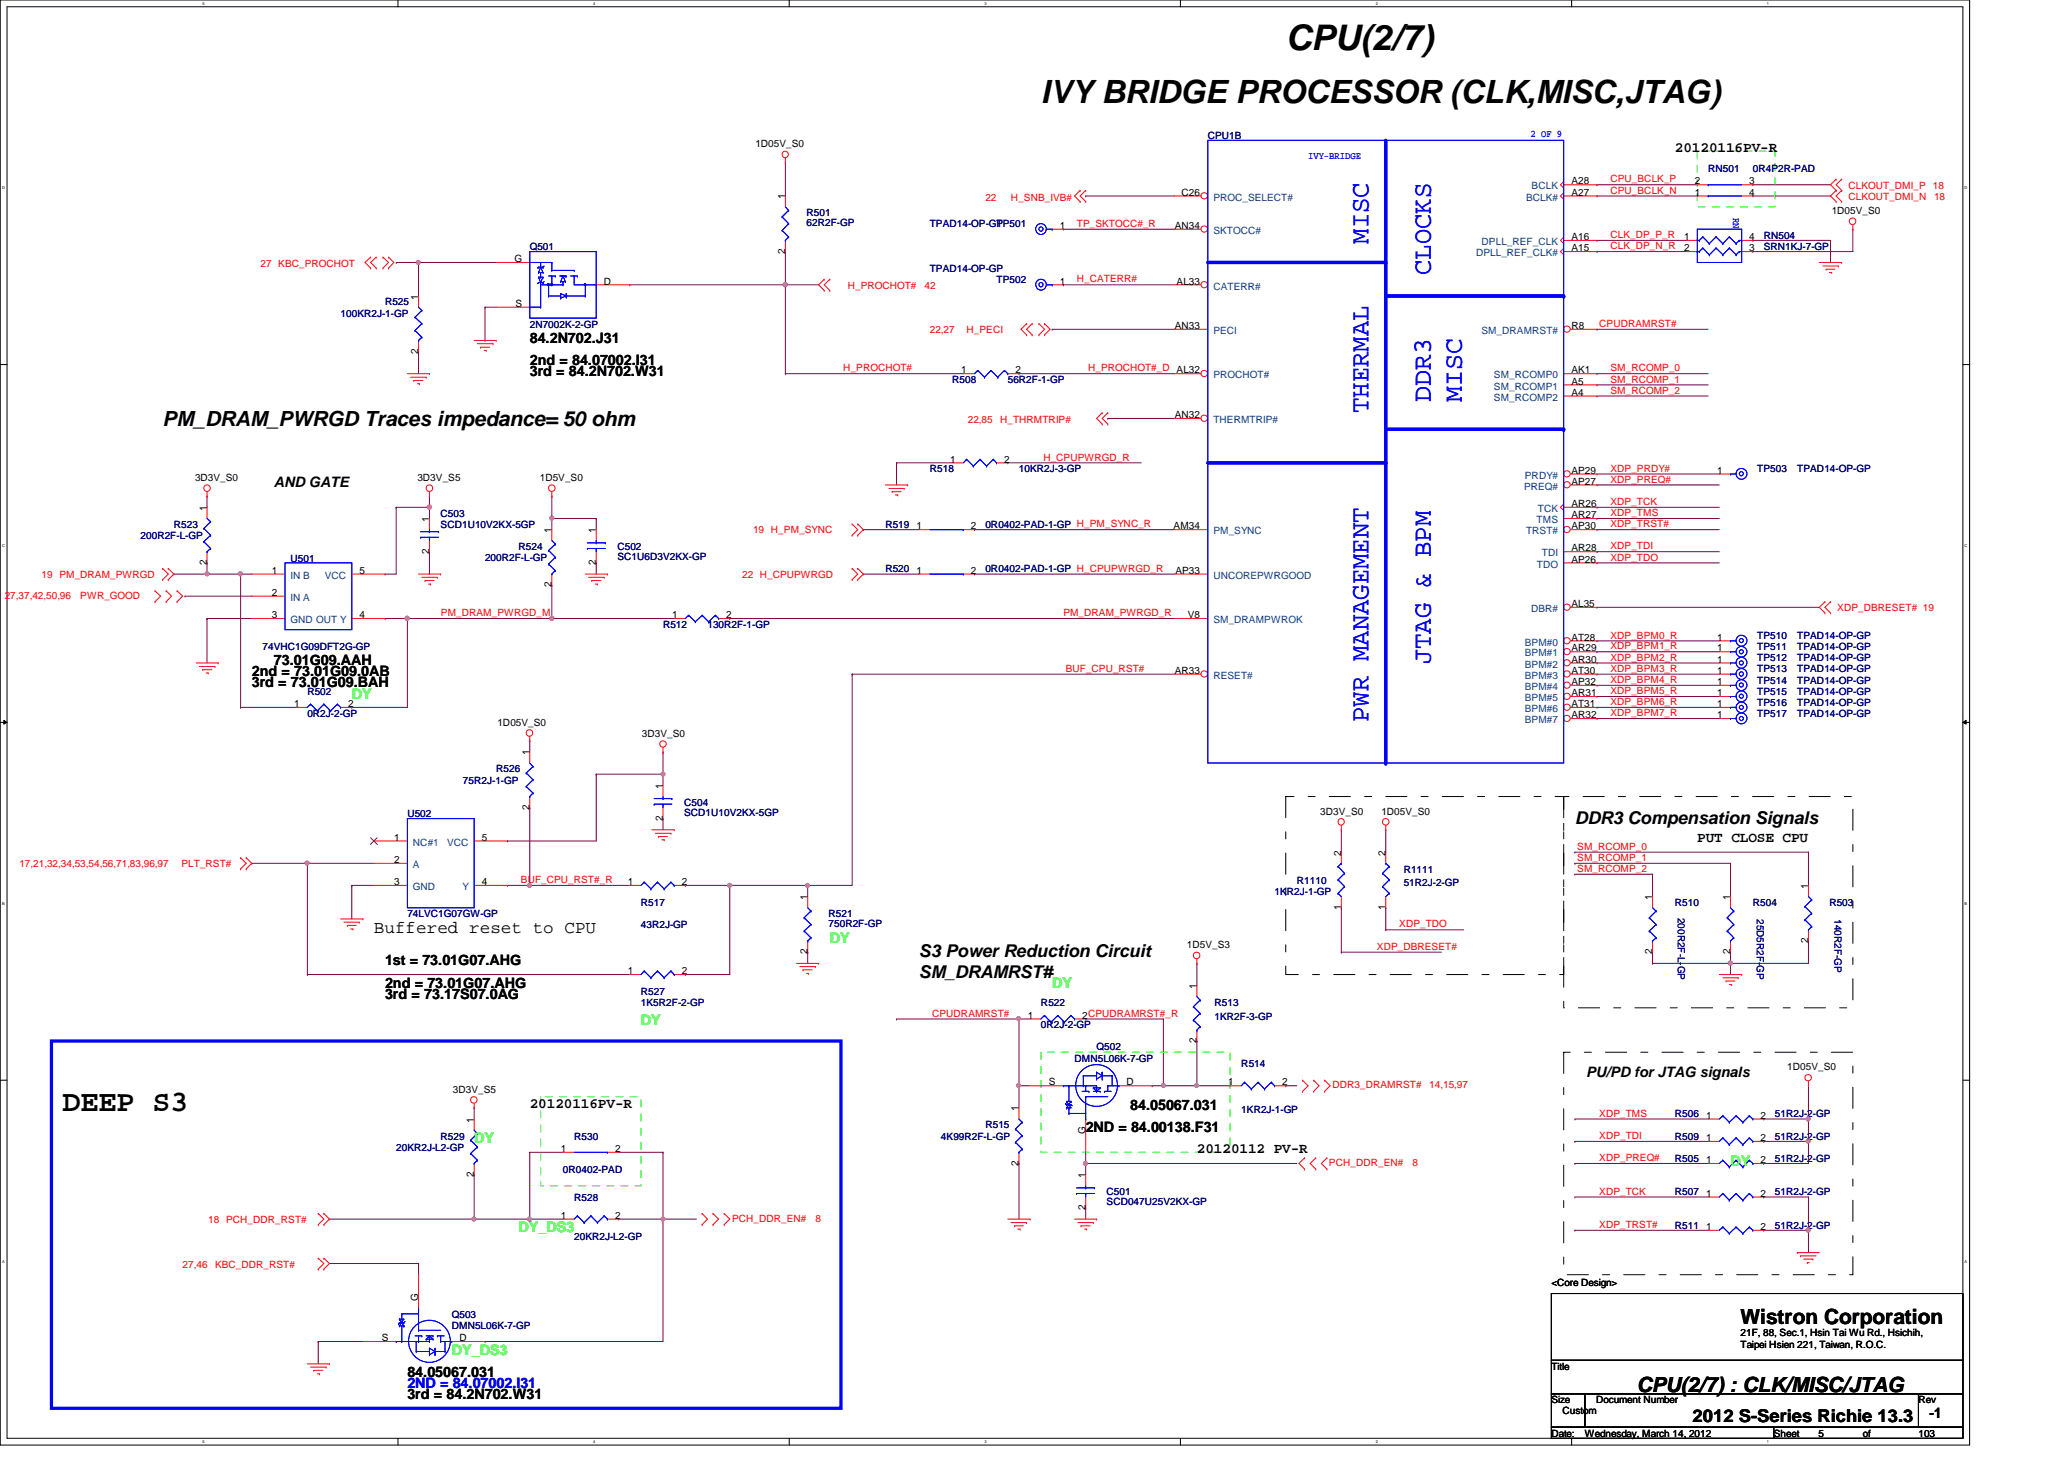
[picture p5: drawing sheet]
<svg xmlns="http://www.w3.org/2000/svg" width="297mm" height="210mm" viewBox="0 0 297 210" stroke-linecap="round" stroke-linejoin="round" font-family="sans-serif">
<defs><g id="words">
<text font-size="5.1" x="185" y="7.2">CPU(2/7)</text>
<text font-size="4.6" x="149.8" y="14.8">IVY BRIDGE PROCESSOR (CLK,MISC,JTAG)</text>
<text font-size="4.3" x="9" y="159.8">DEEP S3</text>
<g font-size="3.8" fill="#00f">
<text x="196.9" y="35.1" transform="rotate(-90 196.9 35.1)">MISC</text>
<text x="205.9" y="39.5" transform="rotate(-90 205.9 39.5)">CLOCKS</text>
<text x="196.9" y="59.4" transform="rotate(-90 196.9 59.4)">THERMAL</text>
<text x="205.9" y="57.8" transform="rotate(-90 205.9 57.8)">DDR3</text>
<text x="210.4" y="57.8" transform="rotate(-90 210.4 57.8)">MISC</text>
<text x="205.9" y="95.5" transform="rotate(-90 205.9 95.5)">JTAG &amp; BPM</text>
<text x="196.9" y="103.9" transform="rotate(-90 196.9 103.9)">PWR MANAGEMENT</text>
</g>
<g font-size="3">
<text x="23.4" y="61.3">PM_DRAM_PWRGD Traces impedance= 50 ohm</text>
<text x="250.5" y="190.5">Wistron Corporation</text>
<text x="235.6" y="200.2">CPU(2/7) : CLK/MISC/JTAG</text>
</g>
<g font-size="2.5">
<text x="226.6" y="118.5">DDR3 Compensation Signals</text>
<text x="53.8" y="134.3">Buffered reset to CPU</text>
<text x="132.2" y="137.7">S3 Power Reduction Circuit</text>
<text x="132.2" y="140.7">SM_DRAMRST#</text>
<text x="243.6" y="204.6">2012 S-Series Richie 13.3</text>
</g>
<g font-size="2.1">
<text x="241" y="21.9">20120116PV-R</text>
<text x="76.2" y="52.5">2nd = 84.07002.I31</text>
<text x="76.2" y="49.3">84.2N702.J31</text>
<text x="76.2" y="54.1">3rd = 84.2N702.W31</text>
<text x="39.4" y="70.1">AND GATE</text>
<text x="39.4" y="95.7">73.01G09.AAH</text>
<text x="36.2" y="97.3">2nd = 73.01G09.0AB</text>
<text x="36.2" y="98.9">3rd = 73.01G09.BAH</text>
<text x="244.3" y="121.1">PUT CLOSE CPU</text>
<text x="55.4" y="143.7">3rd = 73.17S07.0AG</text>
<text x="55.4" y="138.9">1st = 73.01G07.AHG</text>
<text x="55.4" y="142.1">2nd = 73.01G07.AHG</text>
<text x="228.3" y="154.9">PU/PD for JTAG signals</text>
<text x="76.2" y="159.5">20120116PV-R</text>
<text x="162.6" y="159.7">84.05067.031</text>
<text x="156.2" y="162.9">2ND = 84.00138.F31</text>
<text x="172.3" y="165.9">20120112 PV-R</text>
<text x="58.6" y="198.1">84.05067.031</text>
<text x="58.6" y="201.3">3rd = 84.2N702.W31</text>
<text x="277.7" y="204">-1</text>
</g>
<g font-size="2.1" fill="#0f0">
<text x="50.6" y="100.5">DY</text>
<text x="119.4" y="135.7">DY</text>
<text x="151.4" y="142.1">DY</text>
<text x="92.2" y="147.5">DY</text>
<text x="68.2" y="164.5">DY</text>
<text x="249" y="167.7">DY</text>
<text x="74.6" y="177.3">DY_DS3</text>
<text x="65" y="194.9">DY_DS3</text>
</g>
<text font-size="2.1" fill="#00f" x="58.6" y="199.7">2ND = 84.07002.I31</text>
<g font-size="1.4">
<text x="108.7" y="21.2">1D05V_S0</text>
<text x="113" y="28.7" transform="rotate(-90 113 28.7)">1</text>
<text x="170" y="28.2">C26</text>
<text x="226.1" y="28.2">A27</text>
<text x="226.1" y="26.5">A28</text>
<text x="243.9" y="28.2">1</text>
<text x="243.9" y="26.5">2</text>
<text x="251.8" y="26.5">3</text>
<text x="251.8" y="28.2">4</text>
<text x="152.5" y="32.9">1</text>
<text x="169.1" y="32.9">AN34</text>
<text x="226.1" y="34.5">A16</text>
<text x="242.4" y="34.5">1</text>
<text x="251.8" y="34.5">4</text>
<text x="263.6" y="30.8">1D05V_S0</text>
<text x="74" y="37.7">G</text>
<text x="86.9" y="40.9">D</text>
<text x="113" y="36.5" transform="rotate(-90 113 36.5)">2</text>
<text x="152.5" y="40.9">1</text>
<text x="169.3" y="40.9">AL33</text>
<text x="226.1" y="36.2">A15</text>
<text x="242.4" y="36.2">2</text>
<text x="251.8" y="36.2">3</text>
<text x="60.2" y="43.1" transform="rotate(-90 60.2 43.1)">1</text>
<text x="74.2" y="44.2">S</text>
<text x="169.1" y="47.3">AN33</text>
<text x="226.1" y="47.3">R8</text>
<text x="60.2" y="50.9" transform="rotate(-90 60.2 50.9)">2</text>
<text x="138.3" y="53.7">1</text>
<text x="146.1" y="53.7">2</text>
<text x="226.1" y="53.7">AK1</text>
<text x="226.1" y="55.3">A5</text>
<text x="226.1" y="56.9">A4</text>
<text x="169.1" y="60.2">AN32</text>
<text x="28.1" y="69.2">3D3V_S0</text>
<text x="60.1" y="69.2">3D3V_S5</text>
<text x="77.7" y="69.2">1D5V_S0</text>
<text x="136.7" y="66.5">1</text>
<text x="144.5" y="66.5">2</text>
<text x="226.1" y="68.2">AP29</text>
<text x="226.1" y="69.7">AP27</text>
<text x="247.1" y="68.2">1</text>
<text x="29.8" y="73.5" transform="rotate(-90 29.8 73.5)">1</text>
<text x="61.8" y="75.1" transform="rotate(-90 61.8 75.1)">1</text>
<text x="79.4" y="76.7" transform="rotate(-90 79.4 76.7)">1</text>
<text x="85.8" y="76.7" transform="rotate(-90 85.8 76.7)">1</text>
<text x="131.9" y="76.2">1</text>
<text x="139.7" y="76.2">2</text>
<text x="168.9" y="76.2">AM34</text>
<text x="226.1" y="72.9">AR26</text>
<text x="226.1" y="74.5">AR27</text>
<text x="226.1" y="76.2">AP30</text>
<text x="29.8" y="81.3" transform="rotate(-90 29.8 81.3)">2</text>
<text x="39.1" y="82.5">1</text>
<text x="51.7" y="82.5">5</text>
<text x="61.8" y="79.7" transform="rotate(-90 61.8 79.7)">2</text>
<text x="85.8" y="81.3" transform="rotate(-90 85.8 81.3)">2</text>
<text x="131.9" y="82.5">1</text>
<text x="139.7" y="82.5">2</text>
<text x="169.2" y="82.5">AP33</text>
<text x="226.1" y="79.3">AR28</text>
<text x="226.1" y="80.9">AP26</text>
<text x="39.1" y="85.7">2</text>
<text x="39.1" y="88.9">3</text>
<text x="51.7" y="88.9">4</text>
<text x="79.4" y="84.5" transform="rotate(-90 79.4 84.5)">2</text>
<text x="96.7" y="88.9">1</text>
<text x="104.5" y="88.9">2</text>
<text x="170.9" y="88.9">V8</text>
<text x="226.1" y="87.3">AL35</text>
<text x="226.1" y="92.2">AT28</text>
<text x="226.1" y="93.7">AR29</text>
<text x="226.1" y="95.3">AR30</text>
<text x="247.1" y="92.2">1</text>
<text x="247.1" y="93.7">1</text>
<text x="247.1" y="95.3">1</text>
<text x="42.3" y="101.7">1</text>
<text x="50.1" y="101.7">2</text>
<text x="169.1" y="96.9">AR33</text>
<text x="226.1" y="96.9">AT30</text>
<text x="226.1" y="98.6">AP32</text>
<text x="226.1" y="100.2">AR31</text>
<text x="226.1" y="101.7">AT31</text>
<text x="247.1" y="100.2">1</text>
<text x="247.1" y="101.7">1</text>
<text x="247.1" y="96.9">1</text>
<text x="247.1" y="98.6">1</text>
<text x="71.6" y="104.4">1D05V_S0</text>
<text x="92.4" y="106">3D3V_S0</text>
<text x="226.1" y="103.3">AR32</text>
<text x="247.1" y="103.3">1</text>
<text x="76.2" y="108.7" transform="rotate(-90 76.2 108.7)">1</text>
<text x="95.4" y="113.5" transform="rotate(-90 95.4 113.5)">1</text>
<text x="76.2" y="116.5" transform="rotate(-90 76.2 116.5)">2</text>
<text x="95.4" y="118.1" transform="rotate(-90 95.4 118.1)">2</text>
<text x="190" y="117.2">3D3V_S0</text>
<text x="198.8" y="117.2">1D05V_S0</text>
<text x="56.7" y="120.9">1</text>
<text x="56.7" y="124.2">2</text>
<text x="69.3" y="120.9">5</text>
<text x="193" y="123.1" transform="rotate(-90 193 123.1)">2</text>
<text x="199.4" y="123.1" transform="rotate(-90 199.4 123.1)">2</text>
<text x="56.7" y="127.3">3</text>
<text x="69.3" y="127.3">4</text>
<text x="90.3" y="127.3">1</text>
<text x="98.1" y="127.3">2</text>
<text x="116.2" y="129.5" transform="rotate(-90 116.2 129.5)">1</text>
<text x="193" y="130.9" transform="rotate(-90 193 130.9)">1</text>
<text x="199.4" y="130.9" transform="rotate(-90 199.4 130.9)">1</text>
<text x="237.8" y="129.5" transform="rotate(-90 237.8 129.5)">1</text>
<text x="249" y="129.5" transform="rotate(-90 249 129.5)">1</text>
<text x="260.2" y="127.9" transform="rotate(-90 260.2 127.9)">1</text>
<text x="116.2" y="137.3" transform="rotate(-90 116.2 137.3)">2</text>
<text x="170.8" y="136.4">1D5V_S3</text>
<text x="237.8" y="137.3" transform="rotate(-90 237.8 137.3)">2</text>
<text x="249" y="137.3" transform="rotate(-90 249 137.3)">2</text>
<text x="260.2" y="135.7" transform="rotate(-90 260.2 135.7)">2</text>
<text x="90.3" y="140.2">1</text>
<text x="98.1" y="140.2">2</text>
<text x="172.2" y="142.3" transform="rotate(-90 172.2 142.3)">1</text>
<text x="147.9" y="146.6">1</text>
<text x="155.7" y="146.6">2CPUDRAMRST#_R</text>
<text x="172.2" y="150.1" transform="rotate(-90 172.2 150.1)">2</text>
<text x="257.2" y="154">1D05V_S0</text>
<text x="65.2" y="157.2">3D3V_S5</text>
<text x="68.2" y="161.5" transform="rotate(-90 68.2 161.5)">1</text>
<text x="146.6" y="159.9" transform="rotate(-90 146.6 159.9)">1</text>
<text x="151" y="156.2">S</text>
<text x="162.1" y="156.2">D</text>
<text x="176.7" y="156.2">1</text>
<text x="184.5" y="156.2">2</text>
<text x="245.5" y="161">1</text>
<text x="253.4" y="161">2</text>
<text x="80.7" y="165.7">1</text>
<text x="88.5" y="165.7">2</text>
<text x="146.6" y="167.7" transform="rotate(-90 146.6 167.7)">2</text>
<text x="156.2" y="163.2" transform="rotate(-90 156.2 163.2)">G</text>
<text x="245.5" y="167.3">1</text>
<text x="245.5" y="164.2">1</text>
<text x="253.4" y="167.3">2</text>
<text x="253.4" y="164.2">2</text>
<text x="68.2" y="169.3" transform="rotate(-90 68.2 169.3)">2</text>
<text x="156.2" y="169.5" transform="rotate(-90 156.2 169.5)">1</text>
<text x="245.5" y="172.2">1</text>
<text x="253.4" y="172.2">2</text>
<text x="80.7" y="175.3">1</text>
<text x="88.5" y="175.3">2</text>
<text x="156.2" y="174.1" transform="rotate(-90 156.2 174.1)">2</text>
<text x="245.5" y="177">1</text>
<text x="253.4" y="177">2</text>
<text x="223.3" y="185.1">&lt;Core Design&gt;</text>
<text x="60.2" y="187.1" transform="rotate(-90 60.2 187.1)">G</text>
<text x="54.9" y="193">S</text>
<text x="66.1" y="193">D</text>
<text x="223.3" y="197.1">Title</text>
<text x="250.5" y="192.3">21F, 88, Sec.1, Hsin Tai Wu Rd., Hsichih,</text>
<text x="250.5" y="194">Taipei Hsien 221, Taiwan, R.O.C.</text>
<text x="223.3" y="201.9">Size</text>
<text x="224.9" y="203.5">Custom</text>
<text x="229.7" y="201.9">Document Number</text>
<text x="276.1" y="201.9">Rev</text>
<text x="223.3" y="206.7">Date:</text>
<text x="228.1" y="206.7">Wednesday, March 14, 2012</text>
<text x="255.3" y="206.7">Sheet</text>
<text x="261.7" y="206.7">5</text>
<text x="268.1" y="206.7">of</text>
<text x="276.1" y="206.7">103</text>
</g>
<g font-size="1.4" fill="#000080">
<text x="173.8" y="19.9">CPU1B</text>
<text x="245.8" y="24.7">RN501</text>
<text x="252.3" y="24.7">0R4P2R-PAD</text>
<text x="76.2" y="35.9">Q501</text>
<text x="116.1" y="31.1">R501</text>
<text x="116.1" y="32.6">62R2F-GP</text>
<text x="133.8" y="32.7">TPAD14-OP-GP</text>
<text x="143.4" y="32.7">TP501</text>
<text x="253.8" y="34.3">RN504</text>
<text x="253.8" y="35.9">SRN1KJ-7-GP</text>
<text x="133.8" y="39.1">TPAD14-OP-GP</text>
<text x="143.4" y="40.7">TP502</text>
<text x="49" y="45.6">100KR2J-1-GP</text>
<text x="55.4" y="43.9">R525</text>
<text x="76.2" y="47.1">2N7002K-2-GP</text>
<text x="137" y="55.1">R508</text>
<text x="145" y="55.1">56R2F-1-GP</text>
<text x="133.8" y="67.9">R518</text>
<text x="146.6" y="67.9">10KR2J-3-GP</text>
<text x="252.9" y="67.9">TP503</text>
<text x="258.7" y="67.9">TPAD14-OP-GP</text>
<text x="20.2" y="77.6">200R2F-L-GP</text>
<text x="25" y="75.9">R523</text>
<text x="63.4" y="74.3">C503</text>
<text x="63.4" y="75.9">SCD1U10V2KX-5GP</text>
<text x="127.4" y="75.9">R519</text>
<text x="141.8" y="75.9">0R0402-PAD-1-GP H_PM_SYNC_R</text>
<text x="41.8" y="80.9">U501</text>
<text x="69.8" y="80.7">200R2F-L-GP</text>
<text x="74.6" y="79.1">R524</text>
<text x="88.9" y="79.1">C502</text>
<text x="88.9" y="80.6">SC1U6D3V2KX-GP</text>
<text x="127.4" y="82.3">R520</text>
<text x="141.8" y="82.3">0R0402-PAD-1-GP H_CPUPWRGD_R</text>
<text x="37.8" y="93.6">74VHC1G09DFT2G-GP</text>
<text x="95.4" y="90.3">R512</text>
<text x="101.8" y="90.3">130R2F-1-GP</text>
<text x="252.9" y="91.9">TP510</text>
<text x="252.9" y="93.6">TP511</text>
<text x="252.9" y="95.1">TP512</text>
<text x="258.7" y="91.9">TPAD14-OP-GP</text>
<text x="258.7" y="93.6">TPAD14-OP-GP</text>
<text x="258.7" y="95.1">TPAD14-OP-GP</text>
<text x="44.2" y="99.9">R502</text>
<text x="252.9" y="99.9">TP515</text>
<text x="252.9" y="101.6">TP516</text>
<text x="252.9" y="96.7">TP513</text>
<text x="252.9" y="98.3">TP514</text>
<text x="258.7" y="99.9">TPAD14-OP-GP</text>
<text x="258.7" y="101.6">TPAD14-OP-GP</text>
<text x="258.7" y="96.7">TPAD14-OP-GP</text>
<text x="258.7" y="98.3">TPAD14-OP-GP</text>
<text x="44.2" y="103.1">0R2J-2-GP</text>
<text x="252.9" y="103.1">TP517</text>
<text x="258.7" y="103.1">TPAD14-OP-GP</text>
<text x="66.6" y="112.7">75R2J-1-GP</text>
<text x="71.4" y="111.1">R526</text>
<text x="58.6" y="117.6">U502</text>
<text x="98.5" y="116">C504</text>
<text x="98.5" y="117.4">SCD1U10V2KX-5GP</text>
<text x="202" y="125.6">R1111</text>
<text x="58.6" y="132">74LVC1G07GW-GP</text>
<text x="92.2" y="130.3">R517</text>
<text x="119.2" y="132">R521</text>
<text x="183.4" y="128.7">1KR2J-1-GP</text>
<text x="186.6" y="127.1">R1110</text>
<text x="202" y="127.5">51R2J-2-GP</text>
<text x="241" y="130.3">R510</text>
<text x="252.3" y="130.3">R504</text>
<text x="263.3" y="130.3">R503</text>
<text x="92.2" y="133.6">43R2J-GP</text>
<text x="119.2" y="133.4">750R2F-GP</text>
<text x="241.5" y="132" transform="rotate(90 241.5 132)">200R2F-L-GP</text>
<text x="252.8" y="132.2" transform="rotate(90 252.8 132.2)">25D5R2F-GP</text>
<text x="264" y="132.2" transform="rotate(90 264 132.2)">140R2F-GP</text>
<text x="92.2" y="143.1">R527</text>
<text x="92.2" y="144.7">1K5R2F-2-GP</text>
<text x="149.8" y="144.7">R522</text>
<text x="149.8" y="148">0R2J-2-GP</text>
<text x="174.8" y="144.7">R513</text>
<text x="174.8" y="146.7">1KR2F-3-GP</text>
<text x="154.6" y="152.7">DMN5L06K-7-GP</text>
<text x="157.8" y="151.1">Q502</text>
<text x="178.6" y="153.5">R514</text>
<text x="178.6" y="160.1">1KR2J-1-GP</text>
<text x="241" y="160.7">R506</text>
<text x="255.4" y="160.7">51R2J-2-GP</text>
<text x="57" y="165.6">20KR2J-L2-GP</text>
<text x="63.4" y="164">R529</text>
<text x="82.6" y="164">R530</text>
<text x="135.4" y="164">4K99R2F-L-GP</text>
<text x="141.8" y="162.3">R515</text>
<text x="241" y="167.1">R505</text>
<text x="241" y="164">R509</text>
<text x="255.4" y="167.1">51R2J-2-GP</text>
<text x="255.4" y="164">51R2J-2-GP</text>
<text x="81" y="168.7">0R0402-PAD</text>
<text x="82.6" y="172.8">R528</text>
<text x="159.3" y="172">C501</text>
<text x="159.3" y="173.4">SCD047U25V2KX-GP</text>
<text x="241" y="172">R507</text>
<text x="255.4" y="172">51R2J-2-GP</text>
<text x="82.6" y="178.4">20KR2J-L2-GP</text>
<text x="241" y="176.7">R511</text>
<text x="255.4" y="176.7">51R2J-2-GP</text>
<text x="65" y="189.6">Q503</text>
<text x="65" y="191.1">DMN5L06K-7-GP</text>
</g>
<g font-size="1.4" fill="#00f">
<text x="188.3" y="22.9">IVY-BRIDGE</text>
<text x="220.3" y="19.8">2 OF 9</text>
<text x="249.4" y="31.4" transform="rotate(90 249.4 31.4)">RN</text>
</g>
<g font-size="1.4" fill="#f00">
<text x="141.8" y="28.9">22</text>
<text x="145.5" y="28.9">H_SNB_IVB#</text>
<text x="231.8" y="26.2">CPU_BCLK_P</text>
<text x="231.8" y="27.9">CPU_BCLK_N</text>
<text x="266" y="27.1">CLKOUT_DMI_P</text>
<text x="266" y="28.7">CLKOUT_DMI_N</text>
<text x="278.2" y="27.1">18</text>
<text x="278.3" y="28.7">18</text>
<text x="155" y="32.6">TP_SKTOCC#_R</text>
<text x="231.8" y="35.9">CLK_DP_N_R</text>
<text x="231.8" y="34.2">CLK_DP_P_R</text>
<text x="37.5" y="38.4">27 KBC_PROCHOT</text>
<text x="122" y="41.5">H_PROCHOT#</text>
<text x="133.1" y="41.5">42</text>
<text x="155" y="40.6">H_CATERR#</text>
<text x="133.8" y="47.9">22,27</text>
<text x="139.1" y="47.9">H_PECI</text>
<text x="230.2" y="47">CPUDRAMRST#</text>
<text x="121.4" y="53.4">H_PROCHOT#</text>
<text x="156.6" y="53.4">H_PROCHOT#_D AL32</text>
<text x="231.8" y="53.4">SM_RCOMP_0</text>
<text x="231.8" y="55">SM_RCOMP_1</text>
<text x="231.8" y="56.6">SM_RCOMP_2</text>
<text x="139.3" y="60.9">22,85</text>
<text x="143.9" y="60.9">H_THRMTRIP#</text>
<text x="150.2" y="66.3">H_CPUPWRGD_R</text>
<text x="231.8" y="67.9">XDP_PRDY#</text>
<text x="231.8" y="69.4">XDP_PREQ#</text>
<text x="108.4" y="76.8">19 H_PM_SYNC</text>
<text x="231.8" y="74.3">XDP_TMS</text>
<text x="231.8" y="75.9">XDP_TRST#</text>
<text x="231.8" y="72.6">XDP_TCK</text>
<text x="6" y="83.1">19 PM_DRAM_PWRGD</text>
<text x="106.8" y="83.1">22 H_CPUPWRGD</text>
<text x="231.8" y="79">XDP_TDI</text>
<text x="231.8" y="80.6">XDP_TDO</text>
<text x=".7" y="86.2">27,37,42,50,96</text>
<text x="11.6" y="86.2">PWR_GOOD</text>
<text x="63.5" y="88.6">PM_DRAM_PWRGD_M</text>
<text x="153" y="88.6">PM_DRAM_PWRGD_R</text>
<text x="264.4" y="87.9">XDP_DBRESET# 19</text>
<text x="231.8" y="93.4">XDP_BPM1_R</text>
<text x="231.8" y="91.9">XDP_BPM0_R</text>
<text x="231.8" y="95">XDP_BPM2_R</text>
<text x="153.4" y="96.6">BUF_CPU_RST#</text>
<text x="231.8" y="96.6">XDP_BPM3_R</text>
<text x="231.8" y="98.3">XDP_BPM4_R</text>
<text x="231.8" y="99.9">XDP_BPM5_R</text>
<text x="231.8" y="101.4">XDP_BPM6_R</text>
<text x="231.8" y="103">XDP_BPM7_R</text>
<text x="2.8" y="124.8">17,21,32,34,53,54,56,71,83,96,97</text>
<text x="26.1" y="124.8">PLT_RST#</text>
<text x="227" y="122.3">SM_RCOMP_0</text>
<text x="227" y="123.9">SM_RCOMP_1</text>
<text x="227" y="125.4">SM_RCOMP_2</text>
<text x="75" y="127">BUF_CPU_RST#_R</text>
<text x="198.2" y="136.7">XDP_DBRESET#</text>
<text x="201.4" y="133.4">XDP_TDO</text>
<text x="134.2" y="146.3">CPUDRAMRST#</text>
<text x="191.8" y="156.6">DDR3_DRAMRST#</text>
<text x="205.7" y="156.6">14,15,97</text>
<text x="230.2" y="160.7">XDP_TMS</text>
<text x="191.3" y="167.8">PCH_DDR_EN#</text>
<text x="203.3" y="167.8">8</text>
<text x="230.2" y="163.9">XDP_TDI</text>
<text x="230.2" y="167">XDP_PREQ#</text>
<text x="230.2" y="171.9">XDP_TCK</text>
<text x="30" y="175.9">18 PCH_DDR_RST#</text>
<text x="105.4" y="175.8">PCH_DDR_EN#</text>
<text x="117.3" y="175.8">8</text>
<text x="230.2" y="176.7">XDP_TRST#</text>
<text x="26.3" y="182.4">27,46</text>
<text x="30.9" y="182.4">KBC_DDR_RST#</text>
</g>
<g font-size="1.4" fill="#004080">
<text x="174.6" y="28.9">PROC_SELECT#</text>
<text x="219.6" y="28.9">BCLK#</text>
<text x="220.4" y="27.3">BCLK</text>
<text x="174.6" y="33.7">SKTOCC#</text>
<text x="213.2" y="35.3">DPLL_REF_CLK</text>
<text x="174.6" y="41.7">CATERR#</text>
<text x="212.4" y="36.9">DPLL_REF_CLK#</text>
<text x="174.6" y="48">PECI</text>
<text x="213.2" y="48">SM_DRAMRST#</text>
<text x="174.6" y="54.4">PROCHOT#</text>
<text x="215" y="56">SM_RCOMP1</text>
<text x="215" y="57.7">SM_RCOMP2</text>
<text x="215" y="54.4">SM_RCOMP0</text>
<text x="174.6" y="60.9">THERMTRIP#</text>
<text x="219.3" y="70.4">PREQ#</text>
<text x="219.5" y="68.9">PRDY#</text>
<text x="174.6" y="76.9">PM_SYNC</text>
<text x="219.6" y="76.9">TRST#</text>
<text x="221.1" y="75.3">TMS</text>
<text x="221.3" y="73.7">TCK</text>
<text x="41.8" y="83.3">IN B</text>
<text x="46.7" y="83.3">VCC</text>
<text x="174.6" y="83.3">UNCOREPWRGOOD</text>
<text x="221.2" y="81.7">TDO</text>
<text x="221.9" y="80.1">TDI</text>
<text x="41.8" y="86.4">IN A</text>
<text x="41.8" y="89.7">GND OUT Y</text>
<text x="174.6" y="89.7">SM_DRAMPWROK</text>
<text x="220.3" y="88.1">DBR#</text>
<text x="219.5" y="92.9">BPM#0</text>
<text x="219.5" y="94.4">BPM#1</text>
<text x="174.6" y="97.7">RESET#</text>
<text x="219.5" y="96.1">BPM#2</text>
<text x="219.5" y="97.7">BPM#3</text>
<text x="219.5" y="99.3">BPM#4</text>
<text x="219.5" y="100.9">BPM#5</text>
<text x="219.5" y="102.4">BPM#6</text>
<text x="219.5" y="104.1">BPM#7</text>
<text x="59.4" y="121.7">NC#1</text>
<text x="59.4" y="124.9">A</text>
<text x="64.3" y="121.7">VCC</text>
<text x="59.4" y="128.1">GND</text>
<text x="66.5" y="128.1">Y</text>
</g>
<g font-size=".6">
<text x="29.1" y=".7">5</text>
<text x="85.4" y=".7">4</text>
<text x="141.7" y=".7">3</text>
<text x="198" y=".7">2</text>
<text x="254.3" y=".7">1</text>
<text x=".3" y="27.2">D</text>
<text x="282.7" y="27.2">D</text>
<text x=".3" y="78.7">C</text>
<text x="282.7" y="78.7">C</text>
<text x=".3" y="130.2">B</text>
<text x="282.7" y="130.2">B</text>
<text x=".3" y="181.7">A</text>
<text x="282.7" y="181.7">A</text>
<text x="29.1" y="207.6">5</text>
<text x="85.4" y="207.6">4</text>
<text x="141.7" y="207.6">3</text>
<text x="198" y="207.6">2</text>
<text x="254.3" y="207.6">1</text>
</g>
</g></defs>
<path d="M0 0h283.5v207.9h-283.5zM1 1h281.5v205.9h-281.5z" fill="none" stroke="#000" stroke-width=".14"/>
<g fill="#fff">
<path d="M29.1 .2h.3v.6h-.3z"/>
<path d="M29.1 207.1h.3v.7h-.3z"/>
</g>
<path d="M57.3 0v1M57.3 206.9v1" fill="none" stroke="#000" stroke-width=".14"/>
<g fill="#fff">
<path d="M85.4 .2h.3v.6h-.3z"/>
<path d="M85.4 207.1h.3v.7h-.3z"/>
</g>
<path d="M113.6 0v1M113.6 206.9v1" fill="none" stroke="#000" stroke-width=".14"/>
<g fill="#fff">
<path d="M141.7 .2h.3v.6h-.3z"/>
<path d="M141.7 207.1h.3v.7h-.3z"/>
</g>
<path d="M169.9 0v1M169.9 206.9v1" fill="none" stroke="#000" stroke-width=".14"/>
<g fill="#fff">
<path d="M198 .2h.3v.6h-.3z"/>
<path d="M198 207.1h.3v.7h-.3z"/>
</g>
<path d="M226.2 0v1M226.2 206.9v1" fill="none" stroke="#000" stroke-width=".14"/>
<g fill="#fff">
<path d="M254.3 .2h.3v.6h-.3z"/>
<path d="M254.3 207.1h.3v.7h-.3z"/>
<path d="M.3 26.7h.4v.6h-.4z"/>
<path d="M282.7 26.7h.4v.6h-.4z"/>
<path d="M.3 78.2h.4v.6h-.4z"/>
<path d="M282.7 78.2h.4v.6h-.4z"/>
</g>
<path d="M0 52.5h1M282.5 52.5h1" fill="none" stroke="#000" stroke-width=".14"/>
<g fill="#fff">
<path d="M.3 129.7h.3v.6h-.3z"/>
<path d="M282.7 129.7h.4v.6h-.4z"/>
</g>
<path d="M0 103.9h1M.5 103.6l.5 .3-.5 .3zM282.5 103.9l.5-.3v.6zM282.5 103.9h1" fill="none" stroke="#000" stroke-width=".14"/>
<path d="M.5 103.6l.5 .3-.5 .3zM282.5 103.9l.5-.3v.6z" fill="#000"/>
<g fill="#fff">
<path d="M.3 181.1h.3v.7h-.3z"/>
<path d="M282.7 181.1h.3v.7h-.3z"/>
</g>
<path d="M0 155.4h1M282.5 155.4h1" fill="none" stroke="#000" stroke-width=".14"/>
<g fill="none" stroke="#800040" stroke-width=".14">
<path d="M113 53.8h.1M113 53.8h25.6M151.4 47.4h.1M151.4 47.4h17.6M124.2 76.2h.1M124.2 76.2h8M129 66.6h.1M129 66.6h8M140.2 76.2h.1M140.2 76.2h28.8M159.4 60.2h.1M159.4 60.2h9.6"/>
<path d="M226.6 122.6h.1M226.6 124.2h.1M226.6 125.8h.1M226.6 122.6h33.7M226.6 124.2h22.4M226.6 125.8h11.2M237.8 125.8h.1M237.8 137h.1M237.8 125.8v3.2M237.8 137v1.6M249 138.6h.1M249 137h.1"/>
<path d="M249 124.2h.1M249 124.2v4.8M249 137v3.2M226.6 177h.1M226.6 161h.1M226.6 164.2h.1M226.6 167.4h.1M226.6 172.2h.1M226.6 177h19.2M226.6 161h19.2M226.6 164.2h19.2M226.6 167.4h19.2"/>
<path d="M226.6 172.2h19.2M253.8 161h.1M253.8 164.2h.1M253.8 167.4h.1M253.8 172.2h.1M253.8 161h6.5M253.8 167.4h6.5M253.8 172.2h6.5M260.3 161h.1M260.3 161v3.2h-6.5"/>
</g>
<circle cx="260.2" cy="164.2" r=".3" fill="#f0f"/>
<circle cx="260.2" cy="164.2" r=".3" fill="none" stroke="#f0f" stroke-width=".14"/>
<circle cx="260.2" cy="161" r=".31" fill="#f0f"/>
<circle cx="260.2" cy="161" r=".31" fill="none" stroke="#f0f" stroke-width=".14"/>
<path d="M260.3 164.2h.1M260.3 177h.1M260.3 164.2v3.2M260.3 177v3.2" fill="none" stroke="#800040" stroke-width=".14"/>
<circle cx="260.2" cy="177" r=".31" fill="#f0f"/>
<circle cx="260.2" cy="177" r=".31" fill="none" stroke="#f0f" stroke-width=".14"/>
<g fill="none" stroke="#800040" stroke-width=".14">
<path d="M113 23.4h.1M113 23.4v4.8M153 33h.1M153 33h16M229.8 36.2h.1M229.8 34.6h.1M229.8 36.2h12.9M229.8 34.6h12.9M252.3 36.2h.1M266.7 33h.1M266.7 33v3.2h-14.4M146.6 53.8h.1"/>
<path d="M146.6 53.8h22.4M25 82.6h.1M25 82.6h4.8M34.6 82.6h.1M34.6 82.6v19.2M105 89h.1M105 89h64M34.6 101.8h.1M34.6 101.8h8M105 127.4h.1M105 127.4h11.2M260.3 156.2h.1"/>
<path d="M260.3 156.2v4.8M253.8 177h.1M260.3 172.2h.1M260.3 172.2v4.8h-6.5"/>
</g>
<circle cx="34.6" cy="82.5" r=".3" fill="#f0f"/>
<circle cx="34.6" cy="82.5" r=".3" fill="none" stroke="#f0f" stroke-width=".14"/>
<g fill="none" stroke="#800040" stroke-width=".14">
<path d="M90.6 41h.1M90.6 41h22.4M79.4 74.6h.1M79.4 74.6h6.4M85.8 74.6h.1M85.8 74.6v1.6M129 66.6h.1M129 66.6v3.2M34.6 82.6h.1M34.6 82.6h1.6M85.8 111.4h.1M85.8 111.4h9.6"/>
<path d="M95.4 111.4h.1M95.4 108.2h.1M95.4 108.2v4.8M73 127.4h.1M73 127.4h3.2M116.2 127.4h.1M116.2 127.4v1.6"/>
</g>
<circle cx="95.4" cy="111.4" r=".3" fill="#f0f"/>
<circle cx="95.4" cy="111.4" r=".3" fill="none" stroke="#f0f" stroke-width=".14"/>
<g fill="none" stroke="#800040" stroke-width=".14">
<path d="M76.2 106.6h.1M76.2 106.6v1.6M85.8 111.4h.1M85.8 111.4v9.6h-12.8M95.4 117.8h.1M95.4 117.8v1.6M44.2 124.2h.1M44.2 124.2h9.6M50.6 127.4h.1M50.6 127.4h3.2M50.6 127.4v4.8M73 121h.1"/>
<path d="M76.2 127.4h.1M76.2 127.4h14.4M116.2 127.4h.1M116.2 127.4h6.4"/>
</g>
<circle cx="116.2" cy="127.4" r=".3" fill="#f0f"/>
<circle cx="116.2" cy="127.4" r=".3" fill="none" stroke="#f0f" stroke-width=".14"/>
<g fill="none" stroke="#800040" stroke-width=".14">
<path d="M229.8 26.6h.1M229.8 26.6h14.5M229.8 53.8h.1M229.8 55.4h.1M229.8 57h.1M229.8 47.4h.1M229.8 53.8h16M229.8 55.4h16M229.8 57h16M229.8 47.4h16M29.8 71.4h.1M29.8 71.4v1.6"/>
<path d="M85.8 81h.1M85.8 81v1.6M124.2 82.6h.1M124.2 82.6h8M98.6 140.2h.1M98.6 140.2h6.4M167.4 156.2h.1M172.3 149.8h.1M172.3 149.8v6.4h-4.9M185 156.2h.1M185 156.2h1.6M156.2 173.8h.1"/>
<path d="M156.2 173.8v1.6"/>
</g>
<circle cx="167.4" cy="156.2" r=".3" fill="#f0f"/>
<circle cx="167.4" cy="156.2" r=".3" fill="none" stroke="#f0f" stroke-width=".14"/>
<path d="M172.3 138.6h.1M172.3 138.6v3.2M172.3 156.2h.1M172.3 156.2h4.7" fill="none" stroke="#800040" stroke-width=".14"/>
<circle cx="172.2" cy="156.2" r=".3" fill="#f0f"/>
<circle cx="172.2" cy="156.2" r=".3" fill="none" stroke="#f0f" stroke-width=".14"/>
<path d="M146.6 146.6h.1M146.6 146.6h1.6M156.2 146.6h.1M156.2 146.6h11.2M167.4 146.6h.1M167.4 146.6v9.6M156.2 167.4h.1M156.2 167.4v1.6M156.2 167.4h30.4" fill="none" stroke="#800040" stroke-width=".14"/>
<circle cx="156.2" cy="167.4" r=".3" fill="#f0f"/>
<circle cx="156.2" cy="167.4" r=".3" fill="none" stroke="#f0f" stroke-width=".14"/>
<path d="M60.2 37.8h.1M60.2 37.8v4.8M60.2 50.6h.1M60.2 50.6v3.2M145 66.6h.1M145 66.6h19.2M140.2 82.6h.1M140.2 82.6h28.8M146.6 167.4h.1M146.6 167.4v8M156.2 165.8h.1M156.2 165.8v1.6" fill="none" stroke="#800040" stroke-width=".14"/>
<circle cx="60.2" cy="37.8" r=".3" fill="#f0f"/>
<circle cx="60.2" cy="37.8" r=".3" fill="none" stroke="#f0f" stroke-width=".14"/>
<path d="M57 37.8h.1M57 37.8h3.2M105 127.4h.1M105 127.4v12.8" fill="none" stroke="#800040" stroke-width=".14"/>
<circle cx="105" cy="127.4" r=".31" fill="#f0f"/>
<circle cx="105" cy="127.4" r=".31" fill="none" stroke="#f0f" stroke-width=".14"/>
<path d="M113 36.2h.1M113 36.2v4.8M98.6 127.4h.1M98.6 127.4h6.4" fill="none" stroke="#800040" stroke-width=".14"/>
<circle cx="113" cy="41" r=".32" fill="#f0f"/>
<circle cx="113" cy="41" r=".32" fill="none" stroke="#f0f" stroke-width=".14"/>
<path d="M156.2 28.2h.1M156.2 28.2h12.8M229.8 28.2h.1M229.8 28.2h14.5M252.3 34.6h.1M252.3 34.6h11.1M263.4 34.6h.1M263.4 34.6v3.2M249 138.6h.1M249 138.6h11.3" fill="none" stroke="#800040" stroke-width=".14"/>
<circle cx="249" cy="138.6" r=".31" fill="#f0f"/>
<circle cx="249" cy="138.6" r=".31" fill="none" stroke="#f0f" stroke-width=".14"/>
<g fill="none" stroke="#800040" stroke-width=".14">
<path d="M113 41h.1M113 41v12.8M113 41h4.8M61.8 73h.1M61.8 73v1.6M26.6 85.8h.1M26.6 85.8h9.6M29.8 89h.1M29.8 81h.1M29.8 81v1.6M29.8 89v6.4M50.6 101.8h.1"/>
<path d="M50.6 101.8h8M116.2 137h.1M116.2 137v1.6M237.8 138.6h.1M237.8 138.6h11.2M260.3 135.4h.1M260.3 122.6h.1M260.3 122.6v4.8M260.3 135.4v3.2"/>
</g>
<circle cx="29.8" cy="82.5" r=".3" fill="#f0f"/>
<circle cx="29.8" cy="82.5" r=".3" fill="none" stroke="#f0f" stroke-width=".14"/>
<path d="M252.3 26.6h.1M252.3 28.2h.1M252.3 26.6h11.1M252.3 28.2h11.1M44.2 124.2h.1M44.2 124.2v16M44.2 140.2h.1M44.2 140.2h46.4M129 146.6h.1M129 146.6h17.6" fill="none" stroke="#800040" stroke-width=".14"/>
<circle cx="44.2" cy="124.2" r=".3" fill="#f0f"/>
<circle cx="44.2" cy="124.2" r=".3" fill="none" stroke="#f0f" stroke-width=".14"/>
<path d="M79.4 74.6h.1M79.4 74.6v1.6M229.8 87.4h.1M229.8 87.4h32M36.2 124.2h.1M36.2 124.2h8" fill="none" stroke="#800040" stroke-width=".14"/>
<circle cx="79.4" cy="74.5" r=".3" fill="#f0f"/>
<circle cx="79.4" cy="74.5" r=".3" fill="none" stroke="#f0f" stroke-width=".14"/>
<path d="M79.4 84.2h.1M79.4 84.2v4.8" fill="none" stroke="#800040" stroke-width=".14"/>
<circle cx="79.4" cy="89" r=".31" fill="#f0f"/>
<circle cx="79.4" cy="89" r=".31" fill="none" stroke="#f0f" stroke-width=".14"/>
<path d="M79.4 89h.1M79.4 89h17.6M122.6 97h.1M122.6 97v30.4M76.2 116.2h.1M76.2 116.2v11.2M165.8 156.2h.1M165.8 156.2h1.6" fill="none" stroke="#800040" stroke-width=".14"/>
<circle cx="76.2" cy="127.4" r=".3" fill="#f0f"/>
<circle cx="76.2" cy="127.4" r=".3" fill="none" stroke="#f0f" stroke-width=".14"/>
<path d="M153 41h.1M153 41h16M79.4 71.4h.1M79.4 71.4v3.2M58.6 89h.1M58.6 89h20.8M122.6 97h.1M122.6 97h46.4M146.6 156.2h.1M146.6 146.6h.1M146.6 156.2h1.6M146.6 146.6v12.8" fill="none" stroke="#800040" stroke-width=".14"/>
<circle cx="146.6" cy="156.2" r=".3" fill="#f0f"/>
<circle cx="146.6" cy="156.2" r=".3" fill="none" stroke="#f0f" stroke-width=".14"/>
<circle cx="146.6" cy="146.6" r=".3" fill="#f0f"/>
<circle cx="146.6" cy="146.6" r=".3" fill="none" stroke="#f0f" stroke-width=".14"/>
<g fill="none" stroke="#800040" stroke-width=".14">
<path d="M60.2 37.8h.1M60.2 37.8h11.2M69.8 44.2h.1M69.8 49h.1M69.8 44.2h1.6M69.8 44.2v4.8M57 73h.1M57 73h4.8M229.8 68.2h.1M229.8 69.8h.1M229.8 79.4h.1M229.8 74.6h.1"/>
<path d="M229.8 76.2h.1M229.8 73h.1M229.8 68.2h17.6M229.8 69.8h17.6M229.8 79.4h17.6M229.8 74.6h17.6M229.8 76.2h17.6M229.8 73h17.6M229.8 93.8h.1M229.8 92.2h.1M229.8 97h.1M229.8 95.4h.1"/>
<path d="M229.8 98.6h.1M229.8 81h.1M229.8 93.8h17.6M229.8 92.2h17.6M229.8 97h17.6M229.8 95.4h17.6M229.8 98.6h17.6M229.8 81h17.6M193 119.4h.1M193 119.4v3.2M199.4 119.4h.1M199.4 119.4v3.2"/>
<path d="M229.8 100.2h.1M229.8 101.8h.1M229.8 103.4h.1M229.8 100.2h17.6M229.8 101.8h17.6M229.8 103.4h17.6M193 137h.1M193 130.6h.1M193 130.6v6.4M193 137h14.4M199.4 133.8h.1M199.4 130.6h.1"/>
<path d="M199.4 130.6v3.2M199.4 133.8h11.2"/>
</g>
<circle cx="61.8" cy="73" r=".31" fill="#f0f"/>
<circle cx="61.8" cy="73" r=".31" fill="none" stroke="#f0f" stroke-width=".14"/>
<path d="M55.4 89h.1M55.4 89h3.2M58.6 89h.1M58.6 89v12.8" fill="none" stroke="#800040" stroke-width=".14"/>
<circle cx="58.6" cy="89" r=".31" fill="#f0f"/>
<circle cx="58.6" cy="89" r=".31" fill="none" stroke="#f0f" stroke-width=".14"/>
<g fill="none" stroke="#800040" stroke-width=".14">
<path d="M57 73h.1M57 73v9.6h-1.6M61.8 79.4h.1M61.8 71.4h.1M61.8 71.4v1.6M61.8 79.4v3.2M29.8 89h.1M29.8 82.6h.1M29.8 82.6h4.8M29.8 89h6.4M55.4 82.6h.1M68.2 159.4h.1"/>
<path d="M68.2 159.4v1.6M47.4 175.4h.1M47.4 175.4h20.8M89 165.8h6.4M95.4 175.4h.1M95.4 165.8h.1M95.4 165.8v27.2h-25.6M95.4 175.4h4.8M45.8 193h.1M45.8 193h6.4M45.8 193v3.2M47.4 181.8h12.8"/>
<path d="M60.2 181.8h.1M60.2 183.4h.1M60.2 181.8v1.6M69.8 193h.1"/>
</g>
<circle cx="95.4" cy="175.4" r=".3" fill="#f0f"/>
<circle cx="95.4" cy="175.4" r=".3" fill="none" stroke="#f0f" stroke-width=".14"/>
<path d="M68.2 175.4h.1M68.2 175.4h12.8M76.2 165.8h.1M76.2 175.4h.1M76.2 165.8h4.8M76.2 165.8v9.6M89 175.4h.1M89 175.4h6.4" fill="none" stroke="#800040" stroke-width=".14"/>
<circle cx="76.2" cy="175.4" r=".3" fill="#f0f"/>
<circle cx="76.2" cy="175.4" r=".3" fill="none" stroke="#f0f" stroke-width=".14"/>
<path d="M68.2 169h.1M68.2 169v6.4" fill="none" stroke="#800040" stroke-width=".14"/>
<circle cx="68.2" cy="175.4" r=".3" fill="#f0f"/>
<circle cx="68.2" cy="175.4" r=".3" fill="none" stroke="#f0f" stroke-width=".14"/>
<g fill="none" stroke="#f00" stroke-width=".14">
<path d="M53.3 38.6h.1M53.3 37h.1M53.3 37l-.8 .8 .8 .8M54.1 38.6h.1M54.1 37h.1M54.1 37l-.8 .8 .8 .8M55.1 37h.1M55.1 38.6h.1M55.1 37l.8 .8-.8 .8M55.9 38.6h.1M55.9 37h.1M55.9 37l.8 .8-.8 .8"/>
<path d="M71.4 37.8h4.8M113 23.4h.1M113 22.7v.7M113 28.2v1.6M113 34.6v1.6M155.4 27.4h.1M155.4 29h.1M155.4 27.4l-.8 .8 .8 .8M156.2 27.4h.1M156.2 29h.1M156.2 27.4l-.8 .8 .8 .8M261.8 37.8h3.2"/>
<path d="M262.3 38.3h2.3M262.8 38.7h.1M262.8 38.7h1.3M263.3 39.2h.3M263.6 39.2h.1M264.2 25.8h.1M264.2 27.4h.1M264.2 29h.1M264.2 25.8l-.8 .8 .8 .8M264.2 27.4l-.8 .8 .8 .8M264.6 38.3h.1M265 37.8h.1"/>
<path d="M265 27.4h.1M265 25.8h.1M265 29h.1M265 25.8l-.8 .8 .8 .8M265 27.4l-.8 .8 .8 .8M266.7 33h.1M266.7 32.3v.7M58.6 53.8h3.2M59.1 54.3h2.2M59.6 54.7h.1M59.6 54.7h1.3M60.1 55.2h.3"/>
<path d="M60.4 55.2h.1M61.3 54.3h.1M61.8 53.8h.1M68.2 49h3.2M68.7 49.4h2.2M69.2 50h.1M69.2 50h1.3M69.7 50.4h.3M70 50.4h.1M70.9 49.4h.1M71.4 49h.1M71.4 44.2h4.8"/>
<path d="M85.8 41h4.8M118.6 40.2h.1M118.6 41.8h.1M118.6 40.2l-.8 .8 .8 .8M119.4 41.8h.1M119.4 40.2h.1M119.4 40.2l-.8 .8 .8 .8M147.7 48.2h.1M147.7 46.6h.1M147.7 46.6l-.8 .8 .8 .8M148.5 46.6h.1M148.5 48.2h.1"/>
<path d="M148.5 46.6l-.8 .8 .8 .8M149.5 48.2h.1M149.5 46.6h.1M149.5 46.6l.8 .8-.8 .8M150.3 48.2h.1M150.3 46.6h.1M150.3 46.6l.8 .8-.8 .8M158.6 59.4h.1M158.6 59.4l-.8 .8 .8 .8M159.4 59.4h.1M159.4 59.4l-.8 .8 .8 .8M29.8 71.4h.1"/>
<path d="M29.8 70.7v.7M61.8 71.4h.1M61.8 70.7v.7M79.4 71.4h.1M79.4 70.7v.7M122.6 77h.1M122.6 75.4h.1M122.6 75.4l.8 .8-.8 .8M123.4 75.4h.1M123.4 77h.1M123.4 75.4l.8 .8-.8 .8M127.4 69.8h3.2"/>
<path d="M127.9 70.3h2.2M128.4 70.7h.1M128.4 70.7h1.3M128.9 71.2h.3M129.2 71.2h.1M130.1 70.3h.1M130.6 69.8h.1M158.6 61h.1M159.4 61h.1M22.3 86.6h.1M22.3 85h.1M22.3 85l.8 .8-.8 .8"/>
<path d="M23.4 83.4h.1M23.4 81.8h.1M23.4 81.8l.8 .8-.8 .8M23.9 85h.1M23.9 86.6h.1M23.9 85l.8 .8-.8 .8M24.2 81.8h.1M24.2 83.4h.1M24.2 81.8l.8 .8-.8 .8M25.5 86.6h.1M25.5 85h.1M25.5 85l.8 .8-.8 .8"/>
<path d="M28.2 95.4h3.2M28.7 95.9h2.2M29.2 96.4h.1M29.2 96.4h1.3M29.7 96.8h.3M30 96.8h.1M30.9 95.9h.1M31.4 95.4h.1M60.2 82.6h3.2M60.7 83.1h2.2M61.2 83.5h.1M61.2 83.5h1.3"/>
<path d="M61.7 84h.3M62 84h.1M62.9 83.1h.1M63.4 82.6h.1M84.2 82.6h3.2M84.7 83.1h2.2M85.2 83.5h.1M85.2 83.5h1.3M85.7 84h.3M86 84h.1M86.9 83.1h.1M87.4 82.6h.1"/>
<path d="M122.6 83.4h.1M122.6 81.8h.1M122.6 81.8l.8 .8-.8 .8M123.4 81.8h.1M123.4 83.4h.1M123.4 81.8l.8 .8-.8 .8M262.6 86.6h.1M262.6 88.2h.1M262.6 86.6l-.8 .8 .8 .8M263.4 88.2h.1M263.4 86.6h.1M263.4 86.6l-.8 .8 .8 .8"/>
<path d="M76.2 106.6h.1M76.2 106v.6M93.8 119.4h3.2M94.3 119.9h2.3M95.4 108.2h.1M95.4 107.5v.7M96.6 119.9h.1M97 119.4h.1M193 119.4h.1M193 118.7v.7M199.4 119.4h.1M199.4 118.7v.7"/>
<path d="M34.6 125h.1M34.6 123.4h.1M34.6 123.4l.8 .8-.8 .8M35.4 123.4h.1M35.4 125h.1M35.4 123.4l.8 .8-.8 .8M49 132.2h3.2M49.5 132.7h2.2M50 133.1h.1M50 133.1h1.3M50.5 133.6h.3M50.8 133.6h.1"/>
<path d="M51.7 132.7h.1M52.2 132.2h.1M94.8 120.4h.1M94.8 120.4h1.3M95.2 120.8h.4M95.6 120.8h.1M114.6 138.6h3.2M115.1 139.1h2.2M115.6 139.5h.1M115.6 139.5h1.3M117.3 139.1h.1M117.8 138.6h.1"/>
<path d="M172.3 138.6h.1M172.3 138v.6M68.2 159.4h.1M68.2 158.7v.7M116.1 140h.3M116.4 140h.1M146.6 159.4v1.6M187.4 157h.1M187.4 155.4h.1M187.4 155.4l.9 .8-.9 .8M189.1 155.4h.1M189.1 157h.1"/>
<path d="M189.1 155.4l.7 .8-.7 .8M190.6 157h.1M190.6 155.4h.1M190.6 155.4l.8 .8-.8 .8M247.4 140.2h3.3M247.9 140.7h2.2M248.4 141.1h.1M248.4 141.1h1.3M248.9 141.6h.3M249.2 141.6h.1M250.1 140.7h.1M250.7 140.2h.1"/>
<path d="M260.3 156.2h.1M260.3 155.5v.7M45.8 176.2h.1M45.8 174.6h.1M45.8 174.6l.8 .8-.8 .8M46.6 174.6h.1M46.6 176.2h.1M46.6 174.6l.8 .8-.8 .8M81 165.8h1.6M87.4 165.8h1.6M101 176.2h.1M101 174.6h.1"/>
<path d="M101 174.6l.8 .8-.8 .8M102.6 174.6h.1M102.6 176.2h.1M102.6 174.6l.8 .8-.8 .8M104.2 176.2h.1M104.2 174.6h.1M104.2 174.6l.8 .8-.8 .8M145 175.4h3.2M145.5 175.9h2.2M146 176.4h.1M146 176.4h1.3M146.5 176.8h.3"/>
<path d="M146.6 165.8v1.6M146.8 176.8h.1M147.7 175.9h.1M148.2 175.4h.1M154.6 175.4h3.2M155.1 175.9h2.2M155.6 176.4h.1M155.6 176.4h1.3M156.1 176.8h.3M156.4 176.8h.1M157.3 175.9h.1M157.8 175.4h.1"/>
<path d="M187.7 166.6h.1M187.7 168.2h.1M187.7 166.6l-.8 .8 .8 .8M189.4 168.2h.1M189.4 166.6h.1M189.4 166.6l-.9 .8 .9 .8M191 166.6h.1M191 168.2h.1M191 166.6l-.8 .8 .8 .8M44.2 196.2h3.2M44.7 196.7h2.2M45.2 197.1h.1"/>
<path d="M45.2 197.1h1.3M45.7 197.7h.3M45.8 182.6h.1M45.8 181h.1M45.8 181l.8 .8-.8 .8M46 197.7h.1M46.6 181h.1M46.6 182.6h.1M46.6 181l.8 .8-.8 .8M46.9 196.7h.1M47.4 196.2h.1M258.7 180.2h.1"/>
<path d="M258.7 180.2h3.1M259.1 180.7h.1M259.1 180.7h2.3M259.6 181.1h1.3M260.1 181.7h.1M260.1 181.7h.3M260.9 181.1h.1"/>
<circle cx="113" cy="22.2" r=".46"/>
<circle cx="266.6" cy="31.8" r=".47"/>
<circle cx="29.8" cy="70.2" r=".47"/>
<circle cx="61.8" cy="70.2" r=".47"/>
<circle cx="79.4" cy="70.2" r=".47"/>
<circle cx="76.2" cy="105.4" r=".47"/>
<circle cx="95.4" cy="107" r=".46"/>
<circle cx="193" cy="118.2" r=".46"/>
<circle cx="199.4" cy="118.2" r=".47"/>
<circle cx="172.2" cy="137.5" r=".47"/>
<circle cx="68.2" cy="158.2" r=".47"/>
<circle cx="260.2" cy="155" r=".46"/>
</g>
<path d="M223.3 186.1h59.2v9.6h-59.2zM223.3 195.7h59.2v4.8h-59.2zM223.3 200.5h4.8v4.8h-4.8zM223.3 205.3h32v1.6h-32zM228.1 200.5h48v4.8h-48zM255.3 205.3h27.2v1.6h-27.2zM276.1 200.5h6.4v4.8h-6.4z" fill="none" stroke="#000" stroke-width=".14"/>
<path d="M185 114.6h40v25.6h-40zM225 114.6h41.7v30.4h-41.7zM225 151.4h41.7v32h-41.7z" fill="none" stroke="#000" stroke-width=".14" stroke-dasharray="3 2 1 2"/>
<path d="M7.4 149.8h113.6v52.8h-113.6z" fill="none" stroke="#00f" stroke-width=".47"/>
<path d="M244.3 21.8h11.1v8h-11.1zM77.8 157.8h14.4v12.8h-14.4zM149.8 151.4h27.2v14.4h-27.2z" fill="none" stroke="#0f0" stroke-width=".14" stroke-dasharray="1 1 1 1 1 1 1 1"/>
<g fill="none" stroke="#00f" stroke-width=".14">
<path d="M76.2 37.8h3.2M77.5 38.4h.1M77.5 39.2h.1M77.5 39.9h.1M77.5 38.4h.6M77.5 38.4l-.2 .2M77.5 39.2h.6M77.5 39.9l.3 .7M77.5 39.9h.6M77.8 37.8h.1M77.8 38.4h.1M77.8 39.9h.1"/>
<path d="M77.8 37.8v.6M77.8 39.2v.7M77.8 38.4l-.3 .8M77.8 38.4l.3 .8M78.1 38.4h.1M78.1 39.2h.1M78.1 39.9h.1M78.1 39.9l-.3 .7M78.3 38.3l-.2 .1M79.4 37.8h.1M79.4 38.9h.1M79.4 37.8v1.1"/>
<path d="M79.4 38.9h3.2M82.6 38.9h.1M112.6 31.2h.1M112.6 33.1h.1M112.6 31.2l.9 1M112.6 33.1l.9 1M113 34.6h.1M113 29.8l.5 .5M113.5 30.3h.1M113.5 32.2h.1M113.5 34.1h.1M113.5 30.3l-.9 .9"/>
<path d="M113.5 32.2l-.9 .9M113.5 34.1l-.5 .5M76.2 44.2h.1M76.2 44.2h1.6M77.5 40.6h.1M77.5 40.6l-.2 .2M77.5 40.6h.6M77.8 40.6h.1M77.8 44.2h.1M77.8 40.6v3.6M77.8 41h3.2M78.1 40.6h.1"/>
<path d="M78.3 40.5l-.2 .1M81 41h.1M82.6 165.8h4.8M87.4 165.8h.1M146.1 162.4h.1M146.1 164.3h.1M146.1 162.4l1 1M146.1 164.3l1 1M146.6 165.8h.1M146.6 161l.5 .5M147.1 161.5h.1M147.1 163.4h.1"/>
<path d="M147.1 165.3h.1M147.1 161.5l-1 .9M147.1 163.4l-1 .9M147.1 165.3l-.5 .5"/>
</g>
<path d="M79.3 40.8h.2v.3h-.2z" fill-rule="evenodd" fill="#00f"/>
<path d="M78.9 39.7h1M79.4 39.7h.1M79.4 39.7v1.3M79.9 39.7h.1M79.3 40.8h.2v.3h-.2z" fill="none" stroke="#00f" stroke-width=".14"/>
<path d="M78.8 40.8h.2v.3h-.2z" fill-rule="evenodd" fill="#00f"/>
<g fill="none" stroke="#00f" stroke-width=".14">
<path d="M80.6 39.7h.9M81 39.7h.1M81 39.7l.4 .8M81 39.7l-.3 .8M81.4 39.7h.1M81.5 39.7h.1M82.1 39.7h1M82.6 39.7h.1M82.6 39.7v1.3h3.2M83.1 39.7h.1M78.8 40.8h.2v.3h-.2zM78.9 42.6h.1"/>
<path d="M78.9 41.1v1.5M78.9 42.6h1.8M80.7 40.5h.1M80.7 42.6h.1M80.7 42.9h.1M80.7 42.2h.1M80.7 42.2v.7M80.7 42.2l.8 .4M81 40.5h.1M81 40.5v.5M81.5 42.6h.1M81.5 42.2h.1"/>
<path d="M81.5 42.6h2.7M81.5 42.6l-.8 .3M81.5 42.2v.7M84.2 42.6h.1M84.2 41h.1M84.2 41v1.6M85.8 41h.1"/>
</g>
<path d="M84.1 40.8l.2 .1-.1 .2z" fill-rule="evenodd" fill="#00f"/>
<g fill="none" stroke="#00f" stroke-width=".14">
<path d="M76.2 36.2h9.6v9.6h-9.6zM76.2 37.8h3.2M77.5 38.4h.1M77.5 39.2h.1M77.5 39.9h.1M77.5 38.4h.6M77.5 38.4l-.2 .2M77.5 39.2h.6M77.5 39.9l.3 .7M77.5 39.9h.6M77.8 37.8h.1M77.8 38.4h.1"/>
<path d="M77.8 39.9h.1M77.8 37.8v.6M77.8 39.2v.7M77.8 38.4l-.3 .8M77.8 38.4l.3 .8M78.1 38.4h.1M78.1 39.2h.1M78.1 39.9h.1M78.1 39.9l-.3 .7M78.3 38.3l-.2 .1M79.4 37.8h.1M79.4 38.9h.1"/>
<path d="M79.4 37.8v1.1M79.4 38.9h3.2M82.6 38.9h.1M76.2 44.2h.1M76.2 44.2h1.6M77.5 40.6h.1M77.5 40.6l-.2 .2M77.5 40.6h.6M77.8 40.6h.1M77.8 44.2h.1M77.8 40.6v3.6M77.8 41h3.2"/>
<path d="M78.1 40.6h.1M78.3 40.5l-.2 .1M80.7 40.5h.7M81 41h.1M81.4 40.5h.1M84.1 40.8l.2 .1-.1 .2z"/>
</g>
<path d="M79.3 40.8h.2v.3h-.2z" fill-rule="evenodd" fill="#00f"/>
<path d="M78.9 39.7h1M79.4 39.7h.1M79.4 39.7v1.3M79.9 39.7h.1M79.3 40.8h.2v.3h-.2z" fill="none" stroke="#00f" stroke-width=".14"/>
<path d="M78.8 40.8h.2v.3h-.2z" fill-rule="evenodd" fill="#00f"/>
<g fill="none" stroke="#00f" stroke-width=".14">
<path d="M80.6 39.7h.9M81 39.7h.1M81 39.7l.4 .8M81 39.7l-.3 .8M81.4 39.7h.1M81.5 39.7h.1M82.1 39.7h1M82.6 39.7h.1M82.6 39.7v1.3h3.2M83.1 39.7h.1M78.8 40.8h.2v.3h-.2zM78.9 42.6h.1"/>
<path d="M78.9 41.1v1.5M78.9 42.6h1.8M80.7 40.5h.1M80.7 42.6h.1M80.7 42.9h.1M80.7 42.2h.1M80.7 42.2v.7M80.7 42.2l.8 .4M81 40.5h.1M81 40.5v.5M81.5 42.6h.1M81.5 42.2h.1"/>
<path d="M81.5 42.6h2.7M81.5 42.6l-.8 .3M81.5 42.2v.7M84.2 42.6h.1M84.2 41h.1M84.2 41v1.6M85.8 41h.1"/>
</g>
<path d="M84.1 40.8l.2 .1-.1 .2z" fill-rule="evenodd" fill="#00f"/>
<g fill="none" stroke="#00f" stroke-width=".14">
<path d="M76.2 36.2h9.6v9.6h-9.6zM150.6 33h.8M151.4 33h.1M244.3 33h6.4v4.8h-6.4zM244.3 36.2h.1M244.3 34.6h.3M244.3 36.2h.3M244.6 34.6h.1M244.6 36.2h.1M245.1 34.1h.1M245.1 35.7h.1M245.1 34.1l-.5 .5"/>
<path d="M245.1 34.1l.9 1M245.1 35.7l.9 1M245.1 35.7l-.5 .5M245.8 26.6h.1M245.8 28.2h.1M245.8 26.6h4.9M245.8 28.2h4.9M246 35.1h.1M246 36.7h.1M247 34.1h.1M247 35.7h.1M247 34.1l-1 1"/>
<path d="M247 34.1l.9 1M247 35.7l.9 1M247 35.7l-1 1M247.9 35.1h.1M247.9 36.7h.1M248.9 34.1h.1M248.9 35.7h.1M248.9 34.1l-1 1M248.9 34.1l.9 1M248.9 35.7l.9 1M248.9 35.7l-1 1M249.8 35.1h.1"/>
<path d="M249.8 36.7h.1M250.3 34.6h.1M250.3 36.2h.1M250.3 34.6h.4M250.3 34.6l-.5 .5M250.3 36.2h.4M250.3 36.2l-.5 .5M250.7 34.6h.1M59.7 45.6h.1M59.7 47.5h.1M59.7 45.6l1 1M59.7 47.5l1 1"/>
<path d="M60.2 49h.1M60.2 44.2l.5 .5M60.7 44.7h.1M60.7 46.6h.1M60.7 48.5h.1M60.7 44.7l-1 .9M60.7 46.6l-1 .9M60.7 48.5l-.5 .5M80.7 40.5h.7M81.4 40.5h.1M84.1 40.8l.2 .1-.1 .2zM140.7 53.3h.1"/>
<path d="M140.7 53.3l-.5 .5M140.7 53.3l1 1M141.7 54.3h.1M142.6 53.3h.1M142.6 53.3l-.9 1M142.6 53.3l1 1M143.6 54.3h.1M144.6 53.3h.1M144.6 53.3l-1 1M144.6 53.3l.4 .5M145 53.8h.1M150.6 41h.8"/>
<path d="M151.4 41h.1M29.3 76h.1M29.3 77.9h.1M29.3 76l1 1M29.3 77.9l1 1M29.8 79.4h.1M29.8 74.6l.5 .5M30.3 75.1h.1M30.3 77h.1M30.3 78.9h.1M30.3 75.1l-1 .9M30.3 77l-1 .9"/>
<path d="M30.3 78.9l-.5 .5M60.5 77.3h.1M60.5 76.5h2.6M60.5 77.3h2.6M61.8 76.5h.1M61.8 77.3h.1M61.8 76.2v.3M61.8 77.3v.5M63.1 76.5h.1M78.9 79.2h.1M78.9 79.2l1 1M79.4 77.8l.5 .5"/>
<path d="M79.9 78.3h.1M79.9 78.3l-1 .9M84.5 78.9h.1M84.5 78.1h2.6M84.5 78.9h2.6M85.8 78.1h.1M85.8 78.9h.1M85.8 77.8v.3M85.8 78.9v.5M87.1 78.1h.1M133.8 76.2h4.8M138.6 76.2h.1"/>
<path d="M139.1 66.1h.1M139.1 66.1l-.5 .5M139.1 66.1l1 1M140.1 67.1h.1M141.1 66.1h.1M141.1 66.1l-1 1M141.1 66.1l.9 1M142 67.1h.1M143 66.1h.1M143 66.1l-1 1M143 66.1l.4 .5M143.4 66.6h.1"/>
<path d="M249 68.2h.1M249 68.2h.8M41 81h9.6v9.6h-9.6zM78.9 81.2h.1M78.9 81.2l1 .9M79.4 82.6h.1M79.9 80.2h.1M79.9 82.1h.1M79.9 80.2l-1 1M79.9 82.1l-.5 .5M99.1 88.5h.1M99.1 88.5l-.5 .5"/>
<path d="M99.1 88.5l1 1M100.1 89.5h.1M101 88.5h.1M101 88.5l-.9 1M101 88.5l1 1M102 89.5h.1M103 88.5h.1M103 88.5l-1 1M103 88.5l.4 .5M103.4 89h.1M133.8 82.6h4.8M138.6 82.6h.1"/>
<path d="M249 92.2h.1M249 93.8h.1M249 95.4h.1M249 97h.1M249 98.6h.1M249 92.2h.8M249 93.8h.8M249 95.4h.8M249 97h.8M249 98.6h.8M44.7 101.3h.1M44.7 101.3l-.5 .5"/>
<path d="M44.7 101.3l1 1M45.7 102.3h.1M46.6 101.3h.1M46.6 101.3l-.9 1M46.6 101.3l1 1M47.6 102.3h.1M48.6 101.3h.1M48.6 101.3l-1 1M48.6 101.3l.4 .5M49 101.8h.1M75.7 111.2h.1M75.7 113.2h.1"/>
<path d="M75.7 111.2l1 1M75.7 113.2l1 .9M76.2 114.6h.1M76.2 109.8l.5 .5M76.7 110.3h.1M76.7 112.2h.1M76.7 114.1h.1M76.7 110.3l-1 .9M76.7 112.2l-1 1M76.7 114.1l-.5 .5M94.1 115.7h.1M94.1 114.9h2.6"/>
<path d="M94.1 115.7h2.6M95.4 114.9h.1M95.4 115.7h.1M95.4 114.6v.3M95.4 115.7v.5M96.7 114.9h.1M249 100.2h.1M249 101.8h.1M249 103.4h.1M249 100.2h.8M249 101.8h.8M249 103.4h.8"/>
<path d="M92.7 139.7h.1M92.7 126.9h.1M92.7 139.7l-.5 .5M92.7 139.7l1 1M92.7 126.9l-.5 .5M92.7 126.9l1 1M93.7 127.9h.1M94.6 139.7h.1M94.6 126.9h.1M94.6 139.7l-.9 1M94.6 139.7l1 1M94.6 126.9l-.9 1"/>
<path d="M94.6 126.9l1 1M95.6 127.9h.1M96.6 139.7h.1M96.6 126.9h.1M96.6 139.7l-1 1M96.6 139.7l.4 .5M96.6 126.9l-1 1M96.6 126.9l.4 .5M97 127.4h.1M115.7 132h.1M115.7 133.9h.1M115.7 132l1 1"/>
<path d="M115.7 133.9l1 1M116.2 135.4h.1M116.2 130.6l.5 .5M116.7 131.1h.1M116.7 133h.1M116.7 134.9h.1M116.7 131.1l-1 .9M116.7 133l-1 .9M116.7 134.9l-.5 .5M192.6 128.5h.1M192.6 126.6h.1M192.6 124.7h.1"/>
<path d="M192.6 128.5l.4 .5M192.6 126.6l.9 1M192.6 124.7l.9 .9M193 124.2h.1M193 124.2l-.4 .5M193.5 127.6h.1M193.5 125.6h.1M193.5 127.6l-.9 .9M193.5 125.6l-.9 1M199 127.6h.1M199 125.6h.1M199 127.6l.9 .9"/>
<path d="M199 125.6l.9 1M199.4 124.2h.1M199.4 124.2l.5 .5M199.9 128.5h.1M199.9 126.6h.1M199.9 124.7h.1M199.9 128.5l-.5 .5M199.9 126.6l-.9 1M199.9 124.7l-.9 .9M237.4 132h.1M237.4 133.9h.1M237.4 132l.9 1"/>
<path d="M237.4 133.9l.9 1M237.8 135.4h.1M237.8 130.6l.5 .5M238.3 131.1h.1M238.3 133h.1M238.3 134.9h.1M238.3 131.1l-.9 .9M238.3 133l-.9 .9M238.3 134.9l-.5 .5M248.6 132h.1M248.6 133.9h.1M248.6 132l.9 1"/>
<path d="M248.6 133.9l.9 1M249 135.4h.1M249 130.6l.5 .5M249.5 131.1h.1M249.5 133h.1M249.5 134.9h.1M249.5 131.1l-.9 .9M249.5 133l-.9 .9M249.5 134.9l-.5 .5M259.8 130.4h.1M259.8 132.3h.1M259.8 130.4l.9 1"/>
<path d="M259.8 132.3l.9 1M260.3 133.8h.1M260.3 129l.4 .5M260.7 129.5h.1M260.7 131.4h.1M260.7 133.3h.1M260.7 129.5l-.9 .9M260.7 131.4l-.9 .9M260.7 133.3l-.4 .5M93.7 140.7h.1M95.6 140.7h.1M97 140.2h.1"/>
<path d="M150.3 146.1h.1M150.3 146.1l-.5 .5M150.3 146.1l1 1M151.3 147.1h.1M152.2 146.1h.1M152.2 146.1l-.9 1M152.2 146.1l1 1M153 156.2h.1M153 156.2h4.8M153.2 147.1h.1M153.4 158.7h.1M153.4 158.7l.1 .2"/>
<path d="M153.5 159.4h.1M153.5 158.5h.1M153.5 158.9h.1M153.5 158.5l.6 .9h-.6M153.5 158.5h.6M153.5 158.9h.6M153.8 156.2h.1M153.8 159.4h.1M153.8 156.2v2.3M153.8 159.4v.8M154.1 158.5h.1M154.1 158.9h.1"/>
<path d="M154.1 146.1h.1M154.1 158.5l-.6 .9M154.1 158.9l.2 .2M154.1 146.1l-.9 1M154.1 146.1l.5 .5M154.6 146.6h.1M155.7 157h1M155.9 154.8h.1M155.9 156.2h.1M155.9 154.8h1.9M155.9 154.8v1.4M156.2 157.8h.1"/>
<path d="M156.2 156.2h.1M156.2 157.8h3.2M156.2 156.2v.8M156.2 157.8v3.2M156.7 157h.1M157.3 156.5h.1M157.3 157h1M157.3 156.5h1M157.3 156.5l.5 .5M157.8 156.2h.1M157.8 157h.1M157.8 154.3h.1"/>
<path d="M157.8 155.2h.1M157.8 154.3v.9M157.8 156.2v.8M157.8 154.3l.8 .5M158.3 156.5h.1M158.3 157h.1M158.3 156.5l-.5 .5M158.6 154.8h.1M158.6 154.3h.1M158.6 155.2h.1M158.6 154.8h1.5M158.6 154.3v.9"/>
<path d="M158.6 154.8l-.8 .4M159 157h.1M159 157h.9M159.4 156.2h.1M159.4 156.2v.8M159.4 156.2h1.6M160.1 154.8h.1M160.1 154.8v1.4M161 156.2h.1M171.7 144.8h.1M171.7 146.8h.1M171.7 144.8l1 1"/>
<path d="M171.7 146.8l1 .9M172.3 148.2h.1M172.3 143.4l.4 .5M172.7 143.9h.1M172.7 145.8h.1M172.7 147.7h.1M172.7 143.9l-1 .9M172.7 145.8l-1 1M172.7 147.7l-.4 .5M179.1 155.7h.1M179.1 155.7l-.5 .5M179.1 155.7l1 1"/>
<path d="M180.1 156.7h.1M181.1 155.7h.1M181.1 155.7l-1 1M181.1 155.7l.9 1M182 156.7h.1M183 155.7h.1M183 155.7l-1 1M183 155.7l.4 .5M183.4 156.2h.1M67.7 164h.1M67.7 165.9h.1M67.7 164l1 1"/>
<path d="M67.7 165.9l1 1M68.2 167.4h.1M68.2 162.6l.5 .5M68.7 163.1h.1M68.7 165h.1M68.7 166.9h.1M68.7 163.1l-1 .9M68.7 165l-1 .9M68.7 166.9l-.5 .5M83.1 174.9h.1M83.1 174.9l-.5 .5M83.1 174.9l1 1"/>
<path d="M84.1 175.9h.1M85 174.9h.1M85 174.9l-.9 1M85 174.9l1 1M86 175.9h.1M86.9 174.9h.1M86.9 174.9l-.9 1M86.9 174.9l.5 .5M87.4 175.4h.1M153.8 160.2h.1M153.8 160.2h2.4M154.9 171.7h.1"/>
<path d="M154.9 170.9h2.6M154.9 171.7h2.6M156.2 161h.1M156.2 170.9h.1M156.2 171.7h.1M156.2 170.6v.3M156.2 171.7v.5M157.5 170.9h.1M247.9 176.5h.1M247.9 171.7h.1M247.9 166.9h.1M247.9 160.5h.1"/>
<path d="M247.9 176.5l-.5 .5M247.9 176.5l1 1M247.9 171.7l-.5 .5M247.9 171.7l1 1M247.9 166.9l-.5 .5M247.9 166.9l1 1M247.9 160.5l-.5 .5M247.9 160.5l1 1M248.9 177.5h.1M248.9 172.7h.1M248.9 167.9h.1M248.9 161.5h.1"/>
<path d="M249.8 176.5h.1M249.8 171.7h.1M249.8 166.9h.1M249.8 160.5h.1M249.8 176.5l-.9 1M249.8 176.5l1 1M249.8 171.7l-.9 1M249.8 171.7l1 1M249.8 166.9l-.9 1M249.8 166.9l1 1M249.8 160.5l-.9 1M249.8 160.5l1 1"/>
<path d="M250.8 177.5h.1M250.8 172.7h.1M250.8 167.9h.1M250.8 161.5h.1M251.8 176.5h.1M251.8 171.7h.1M251.8 166.9h.1M251.8 160.5h.1M251.8 176.5l-1 1M251.8 176.5l.5 .5M251.8 171.7l-1 1M251.8 171.7l.5 .5"/>
<path d="M251.8 166.9l-1 1M251.8 166.9l.5 .5M251.8 160.5l-1 1M251.8 160.5l.5 .5M252.3 177h.1M252.3 172.2h.1M252.3 167.4h.1M252.3 161h.1M57 193h.1M57 193h4.8M57.4 190.5h.1M57.5 189.8h.1"/>
<path d="M57.5 190.8h.1M57.5 190.3h.1M57.5 189.8h.6l-.6 1M57.5 189.8l.6 1M57.5 190.8h.6M57.5 190.3h.6M57.5 190.3l-.1 .2M57.8 189h.1M57.8 193h.1M57.8 189.8h.1M57.8 189h2.4M57.8 189v.8"/>
<path d="M57.8 190.8v2.2M58.1 190.8h.1M58.1 190.3h.1M58.3 190.1l-.2 .2M59.7 192.2h1M59.9 194.4h.1M59.9 193h.1M59.9 194.4h1.9M59.9 193v1.4M60.2 191.4h.1M60.2 188.2h.1M60.2 193h.1"/>
<path d="M60.2 191.4h3.2M60.2 188.2v3.2M60.2 192.2v.8M60.7 192.2h.1M61.3 192.7h.1M61.3 192.2h1M61.3 192.7h1M61.8 193h.1M61.8 192.2h.1M61.8 194.9h.1M61.8 194h.1M61.8 192.2v.8"/>
<path d="M61.8 194v.9M61.8 192.2l.5 .5M61.8 192.2l-.5 .5M61.8 194l.8 .4M62.3 192.7h.1M62.3 192.2h.1M62.6 194.4h.1M62.6 194.9h.1M62.6 194h.1M62.6 194.4h1.4M62.6 194v.9M62.6 194.4l-.8 .5"/>
<path d="M62.9 192.2h.1M62.9 192.2h1M63.4 193h.1M63.4 192.2v.8M63.4 193h1.6M64 194.4h.1M64 193v1.4M65 193h.1"/>
<circle cx="149.8" cy="33" r=".31"/>
<circle cx="149.8" cy="32.9" r=".77"/>
<circle cx="149.8" cy="41" r=".31"/>
<circle cx="149.8" cy="40.9" r=".77"/>
<circle cx="250.6" cy="68.2" r=".3"/>
<circle cx="250.6" cy="68.2" r=".78"/>
<circle cx="250.6" cy="97" r=".31"/>
<circle cx="250.6" cy="93.8" r=".3"/>
<circle cx="250.6" cy="98.5" r=".3"/>
<circle cx="250.6" cy="95.4" r=".3"/>
<circle cx="250.6" cy="92.2" r=".3"/>
<circle cx="250.6" cy="95.3" r=".78"/>
<circle cx="250.6" cy="98.6" r=".78"/>
<circle cx="250.6" cy="92.2" r=".78"/>
<circle cx="250.6" cy="97" r=".78"/>
<circle cx="250.6" cy="93.8" r=".77"/>
<circle cx="250.6" cy="103.4" r=".3"/>
<circle cx="250.6" cy="101.8" r=".3"/>
<circle cx="250.6" cy="100.2" r=".3"/>
<circle cx="250.6" cy="103.3" r=".78"/>
<circle cx="250.6" cy="100.2" r=".78"/>
<circle cx="250.6" cy="101.8" r=".77"/>
<circle cx="157.8" cy="156.2" r="3"/>
<circle cx="61.8" cy="193" r="3"/>
</g>
<g fill="none" stroke="#f00" stroke-width=".14">
<path d="M151.4 33h1.6M242.7 34.6h1.6M242.7 36.2h1.6M244.3 28.2h1.5M244.3 26.6h1.5M250.7 28.2h1.6M250.7 26.6h1.6M250.7 34.6h1.6M250.7 36.2h1.6M60.2 42.6v1.6M60.2 49v1.6M138.6 53.8h1.6"/>
<path d="M145 53.8h1.6M151.4 41h1.6M225 55.4h4.8M225 57h4.8M29.8 73v1.6M29.8 79.4v1.6M61.8 74.6v1.6M61.8 77.8v1.6M79.4 76.2v1.6M85.8 76.2v1.6M85.8 79.4v1.6M132.2 76.2h1.6"/>
<path d="M137 66.6h1.6M138.6 76.2h1.6M143.4 66.6h1.6M247.4 68.2h1.6M36.2 82.6h4.8M36.2 85.8h4.8M36.2 89h4.8M50.6 82.6h4.8M50.6 89h4.8M79.4 82.6v1.6M97 89h1.6M103.4 89h1.6"/>
<path d="M132.2 82.6h1.6M138.6 82.6h1.6M247.4 92.2h1.6M247.4 93.8h1.6M247.4 95.4h1.6M247.4 97h1.6M247.4 98.6h1.6M42.6 101.8h1.6M49 101.8h1.6M76.2 108.2v1.6M76.2 114.6v1.6M95.4 113v1.6"/>
<path d="M95.4 116.2v1.6M247.4 100.2h1.6M247.4 101.8h1.6M247.4 103.4h1.6M90.6 127.4h1.6M97 127.4h1.6M116.2 129v1.6M116.2 135.4v1.6M193 122.6v1.6M193 129v1.6M199.4 122.6v1.6M199.4 129v1.6"/>
<path d="M237.8 129v1.6M237.8 135.4v1.6M249 129v1.6M249 135.4v1.6M260.3 127.4v1.6M260.3 133.8v1.6M90.6 140.2h1.6M97 140.2h1.6M148.2 156.2h4.8M148.2 146.6h1.6M154.6 146.6h1.6M161 156.2h4.8"/>
<path d="M172.3 141.8v1.6M172.3 148.2v1.6M177 156.2h1.6M183.4 156.2h1.6M68.2 161v1.6M68.2 167.4v1.6M81 175.4h1.6M87.4 175.4h1.6M156.2 161v4.8M156.2 169v1.6M156.2 172.2v1.6M245.8 177h1.6"/>
<path d="M245.8 172.2h1.6M245.8 167.4h1.6M245.8 161h1.6M252.3 177h1.5M252.3 172.2h1.5M252.3 167.4h1.5M252.3 161h1.5M52.2 193h4.8M60.2 183.4v4.8M65 193h4.8"/>
</g>
<circle cx="225.5" cy="47.3" r=".46" fill="#fff"/>
<g fill="none" stroke="#f00" stroke-width=".14">
<path d="M225 27.7l-.4 .5 .4 .5M225 28.2h4.8M225 26.1l-.4 .5 .4 .5M225 26.6h4.8M225 35.7l-.4 .5 .4 .5M225 36.2h4.8M225 34.1l-.4 .5 .4 .5M225 34.6h4.8M225 53.8h4.8M226 47.4h3.8"/>
<circle cx="225.5" cy="47.3" r=".46"/>
</g>
<circle cx="173.3" cy="41" r=".46" fill="#fff"/>
<g fill="none" stroke="#f00" stroke-width=".14">
<path d="M169 41h3.8M169 47.4h4.8"/>
<circle cx="173.3" cy="41" r=".46"/>
</g>
<circle cx="173.3" cy="53.7" r=".46" fill="#fff"/>
<g fill="none" stroke="#f00" stroke-width=".14">
<path d="M169 53.8h3.8"/>
<circle cx="173.3" cy="53.7" r=".46"/>
</g>
<circle cx="173.3" cy="60.2" r=".46" fill="#fff"/>
<g fill="none" stroke="#f00" stroke-width=".14">
<path d="M169 60.2h3.8M169 89h4.8"/>
<circle cx="173.3" cy="60.2" r=".46"/>
</g>
<circle cx="173.3" cy="97" r=".46" fill="#fff"/>
<g fill="none" stroke="#f00" stroke-width=".14">
<path d="M169 97h3.8"/>
<circle cx="173.3" cy="97" r=".46"/>
</g>
<circle cx="225.5" cy="68.2" r=".46" fill="#fff"/>
<g fill="none" stroke="#f00" stroke-width=".14">
<path d="M226 68.2h3.8"/>
<circle cx="225.5" cy="68.2" r=".46"/>
</g>
<circle cx="225.5" cy="69.7" r=".46" fill="#fff"/>
<g fill="none" stroke="#f00" stroke-width=".14">
<path d="M225 72.5l-.4 .5 .4 .4M225 73h4.8M225 74.6h4.8M226 69.8h3.8"/>
<circle cx="225.5" cy="69.7" r=".46"/>
</g>
<circle cx="225.5" cy="76.2" r=".46" fill="#fff"/>
<g fill="none" stroke="#f00" stroke-width=".14">
<path d="M225 79.4h4.8M226 76.2h3.8M225 81h4.8"/>
<circle cx="225.5" cy="76.2" r=".46"/>
</g>
<circle cx="225.5" cy="87.3" r=".46" fill="#fff"/>
<g fill="none" stroke="#f00" stroke-width=".14">
<path d="M226 87.4h3.8"/>
<circle cx="225.5" cy="87.3" r=".46"/>
</g>
<circle cx="225.5" cy="92.2" r=".46" fill="#fff"/>
<g fill="none" stroke="#f00" stroke-width=".14">
<path d="M226 92.2h3.8"/>
<circle cx="225.5" cy="92.2" r=".46"/>
</g>
<circle cx="225.5" cy="93.7" r=".46" fill="#fff"/>
<g fill="none" stroke="#f00" stroke-width=".14">
<path d="M226 93.8h3.8"/>
<circle cx="225.5" cy="93.7" r=".46"/>
</g>
<circle cx="225.5" cy="95.4" r=".46" fill="#fff"/>
<g fill="none" stroke="#f00" stroke-width=".14">
<path d="M226 95.4h3.8"/>
<circle cx="225.5" cy="95.4" r=".46"/>
</g>
<circle cx="225.5" cy="97" r=".46" fill="#fff"/>
<g fill="none" stroke="#f00" stroke-width=".14">
<path d="M226 97h3.8"/>
<circle cx="225.5" cy="97" r=".46"/>
</g>
<circle cx="225.5" cy="98.6" r=".46" fill="#fff"/>
<g fill="none" stroke="#f00" stroke-width=".14">
<path d="M226 98.6h3.8"/>
<circle cx="225.5" cy="98.6" r=".46"/>
</g>
<circle cx="225.5" cy="100.2" r=".46" fill="#fff"/>
<g fill="none" stroke="#f00" stroke-width=".14">
<path d="M226 100.2h3.8"/>
<circle cx="225.5" cy="100.2" r=".46"/>
</g>
<circle cx="225.5" cy="101.7" r=".46" fill="#fff"/>
<g fill="none" stroke="#f00" stroke-width=".14">
<path d="M226 101.8h3.8"/>
<circle cx="225.5" cy="101.7" r=".46"/>
</g>
<circle cx="225.5" cy="103.4" r=".46" fill="#fff"/>
<g fill="none" stroke="#f00" stroke-width=".14">
<path d="M169 76.2h4.8M226 103.4h3.8"/>
<circle cx="225.5" cy="103.4" r=".46"/>
</g>
<circle cx="173.3" cy="33" r=".46" fill="#fff"/>
<g fill="none" stroke="#f00" stroke-width=".14">
<path d="M169 33h3.8"/>
<circle cx="173.3" cy="33" r=".46"/>
</g>
<circle cx="173.3" cy="28.2" r=".46" fill="#fff"/>
<g fill="none" stroke="#f00" stroke-width=".14">
<path d="M169 28.2h3.8M169 82.6h4.8"/>
<circle cx="173.3" cy="28.2" r=".46"/>
</g>
<path d="M199.4 20.2v89.6" fill="none" stroke="#00f" stroke-width=".47"/>
<circle cx="199.4" cy="109.8" r=".23" fill="#00f"/>
<path d="M199.4 42.6h25.6" fill="none" stroke="#00f" stroke-width=".47"/>
<circle cx="225" cy="42.6" r=".23" fill="#00f"/>
<path d="M173.8 37.8h25.6" fill="none" stroke="#00f" stroke-width=".47"/>
<circle cx="199.4" cy="37.8" r=".23" fill="#00f"/>
<path d="M173.8 66.6h25.6" fill="none" stroke="#00f" stroke-width=".47"/>
<circle cx="199.4" cy="66.6" r=".23" fill="#00f"/>
<path d="M199.4 61.8h25.6" fill="none" stroke="#00f" stroke-width=".47"/>
<circle cx="225" cy="61.8" r=".23" fill="#00f"/>
<path d="M173.8 20.2h51.2v89.6h-51.2z" fill="none" stroke="#00f" stroke-width=".14"/>
<path d="M199.4 20.2v89.6" fill="none" stroke="#00f" stroke-width=".47"/>
<circle cx="199.4" cy="109.8" r=".23" fill="#00f"/>
<path d="M199.4 42.6h25.6" fill="none" stroke="#00f" stroke-width=".47"/>
<circle cx="225" cy="42.6" r=".23" fill="#00f"/>
<path d="M173.8 37.8h25.6" fill="none" stroke="#00f" stroke-width=".47"/>
<circle cx="199.4" cy="37.8" r=".23" fill="#00f"/>
<path d="M173.8 66.6h25.6" fill="none" stroke="#00f" stroke-width=".47"/>
<circle cx="199.4" cy="66.6" r=".23" fill="#00f"/>
<path d="M199.4 61.8h25.6" fill="none" stroke="#00f" stroke-width=".47"/>
<circle cx="225" cy="61.8" r=".23" fill="#00f"/>
<g fill="none" stroke="#00f" stroke-width=".14">
<path d="M173.8 20.2h51.2v89.6h-51.2zM58.6 117.8h9.6v12.8h-9.6zM247.9 163.7h.1M247.9 163.7l-.5 .5M247.9 163.7l1 1M248.9 164.7h.1M249.8 163.7h.1M249.8 163.7l-.9 1M249.8 163.7l1 1M250.8 164.7h.1M251.8 163.7h.1M251.8 163.7l-1 1"/>
<path d="M251.8 163.7l.5 .5M252.3 164.2h.1"/>
</g>
<path d="M53.8 121h4.8M53.8 124.2h4.8M53.8 127.4h4.8M68.2 121h4.8M68.2 127.4h4.8M245.8 164.2h1.6M252.3 164.2h1.5" fill="none" stroke="#f00" stroke-width=".14"/>
<path d="M53.3 120.5l1 1M54.3 120.5l-1 1" fill="none" stroke="#804000" stroke-width=".14"/>
<circle cx="260.2" cy="164.2" r=".3" fill="#f0f"/>
<circle cx="260.2" cy="164.2" r=".3" fill="none" stroke="#f0f" stroke-width=".14"/>
<circle cx="260.2" cy="161" r=".31" fill="#f0f"/>
<circle cx="260.2" cy="161" r=".31" fill="none" stroke="#f0f" stroke-width=".14"/>
<circle cx="260.2" cy="177" r=".31" fill="#f0f"/>
<circle cx="260.2" cy="177" r=".31" fill="none" stroke="#f0f" stroke-width=".14"/>
<circle cx="34.6" cy="82.5" r=".3" fill="#f0f"/>
<circle cx="34.6" cy="82.5" r=".3" fill="none" stroke="#f0f" stroke-width=".14"/>
<circle cx="95.4" cy="111.4" r=".3" fill="#f0f"/>
<circle cx="95.4" cy="111.4" r=".3" fill="none" stroke="#f0f" stroke-width=".14"/>
<circle cx="116.2" cy="127.4" r=".3" fill="#f0f"/>
<circle cx="116.2" cy="127.4" r=".3" fill="none" stroke="#f0f" stroke-width=".14"/>
<circle cx="167.4" cy="156.2" r=".3" fill="#f0f"/>
<circle cx="167.4" cy="156.2" r=".3" fill="none" stroke="#f0f" stroke-width=".14"/>
<circle cx="172.2" cy="156.2" r=".3" fill="#f0f"/>
<circle cx="172.2" cy="156.2" r=".3" fill="none" stroke="#f0f" stroke-width=".14"/>
<circle cx="156.2" cy="167.4" r=".3" fill="#f0f"/>
<circle cx="156.2" cy="167.4" r=".3" fill="none" stroke="#f0f" stroke-width=".14"/>
<circle cx="60.2" cy="37.8" r=".3" fill="#f0f"/>
<circle cx="60.2" cy="37.8" r=".3" fill="none" stroke="#f0f" stroke-width=".14"/>
<circle cx="105" cy="127.4" r=".31" fill="#f0f"/>
<circle cx="105" cy="127.4" r=".31" fill="none" stroke="#f0f" stroke-width=".14"/>
<circle cx="113" cy="41" r=".32" fill="#f0f"/>
<circle cx="113" cy="41" r=".32" fill="none" stroke="#f0f" stroke-width=".14"/>
<circle cx="249" cy="138.6" r=".31" fill="#f0f"/>
<circle cx="249" cy="138.6" r=".31" fill="none" stroke="#f0f" stroke-width=".14"/>
<circle cx="29.8" cy="82.5" r=".3" fill="#f0f"/>
<circle cx="29.8" cy="82.5" r=".3" fill="none" stroke="#f0f" stroke-width=".14"/>
<circle cx="44.2" cy="124.2" r=".3" fill="#f0f"/>
<circle cx="44.2" cy="124.2" r=".3" fill="none" stroke="#f0f" stroke-width=".14"/>
<circle cx="79.4" cy="74.5" r=".3" fill="#f0f"/>
<circle cx="79.4" cy="74.5" r=".3" fill="none" stroke="#f0f" stroke-width=".14"/>
<circle cx="79.4" cy="89" r=".31" fill="#f0f"/>
<circle cx="79.4" cy="89" r=".31" fill="none" stroke="#f0f" stroke-width=".14"/>
<circle cx="76.2" cy="127.4" r=".3" fill="#f0f"/>
<circle cx="76.2" cy="127.4" r=".3" fill="none" stroke="#f0f" stroke-width=".14"/>
<circle cx="146.6" cy="156.2" r=".3" fill="#f0f"/>
<circle cx="146.6" cy="156.2" r=".3" fill="none" stroke="#f0f" stroke-width=".14"/>
<circle cx="146.6" cy="146.6" r=".3" fill="#f0f"/>
<circle cx="146.6" cy="146.6" r=".3" fill="none" stroke="#f0f" stroke-width=".14"/>
<circle cx="61.8" cy="73" r=".31" fill="#f0f"/>
<circle cx="61.8" cy="73" r=".31" fill="none" stroke="#f0f" stroke-width=".14"/>
<circle cx="58.6" cy="89" r=".31" fill="#f0f"/>
<circle cx="58.6" cy="89" r=".31" fill="none" stroke="#f0f" stroke-width=".14"/>
<circle cx="95.4" cy="175.4" r=".3" fill="#f0f"/>
<circle cx="95.4" cy="175.4" r=".3" fill="none" stroke="#f0f" stroke-width=".14"/>
<circle cx="76.2" cy="175.4" r=".3" fill="#f0f"/>
<circle cx="76.2" cy="175.4" r=".3" fill="none" stroke="#f0f" stroke-width=".14"/>
<circle cx="68.2" cy="175.4" r=".3" fill="#f0f"/>
<circle cx="68.2" cy="175.4" r=".3" fill="none" stroke="#f0f" stroke-width=".14"/>
<use href="#words"/>
</svg>
